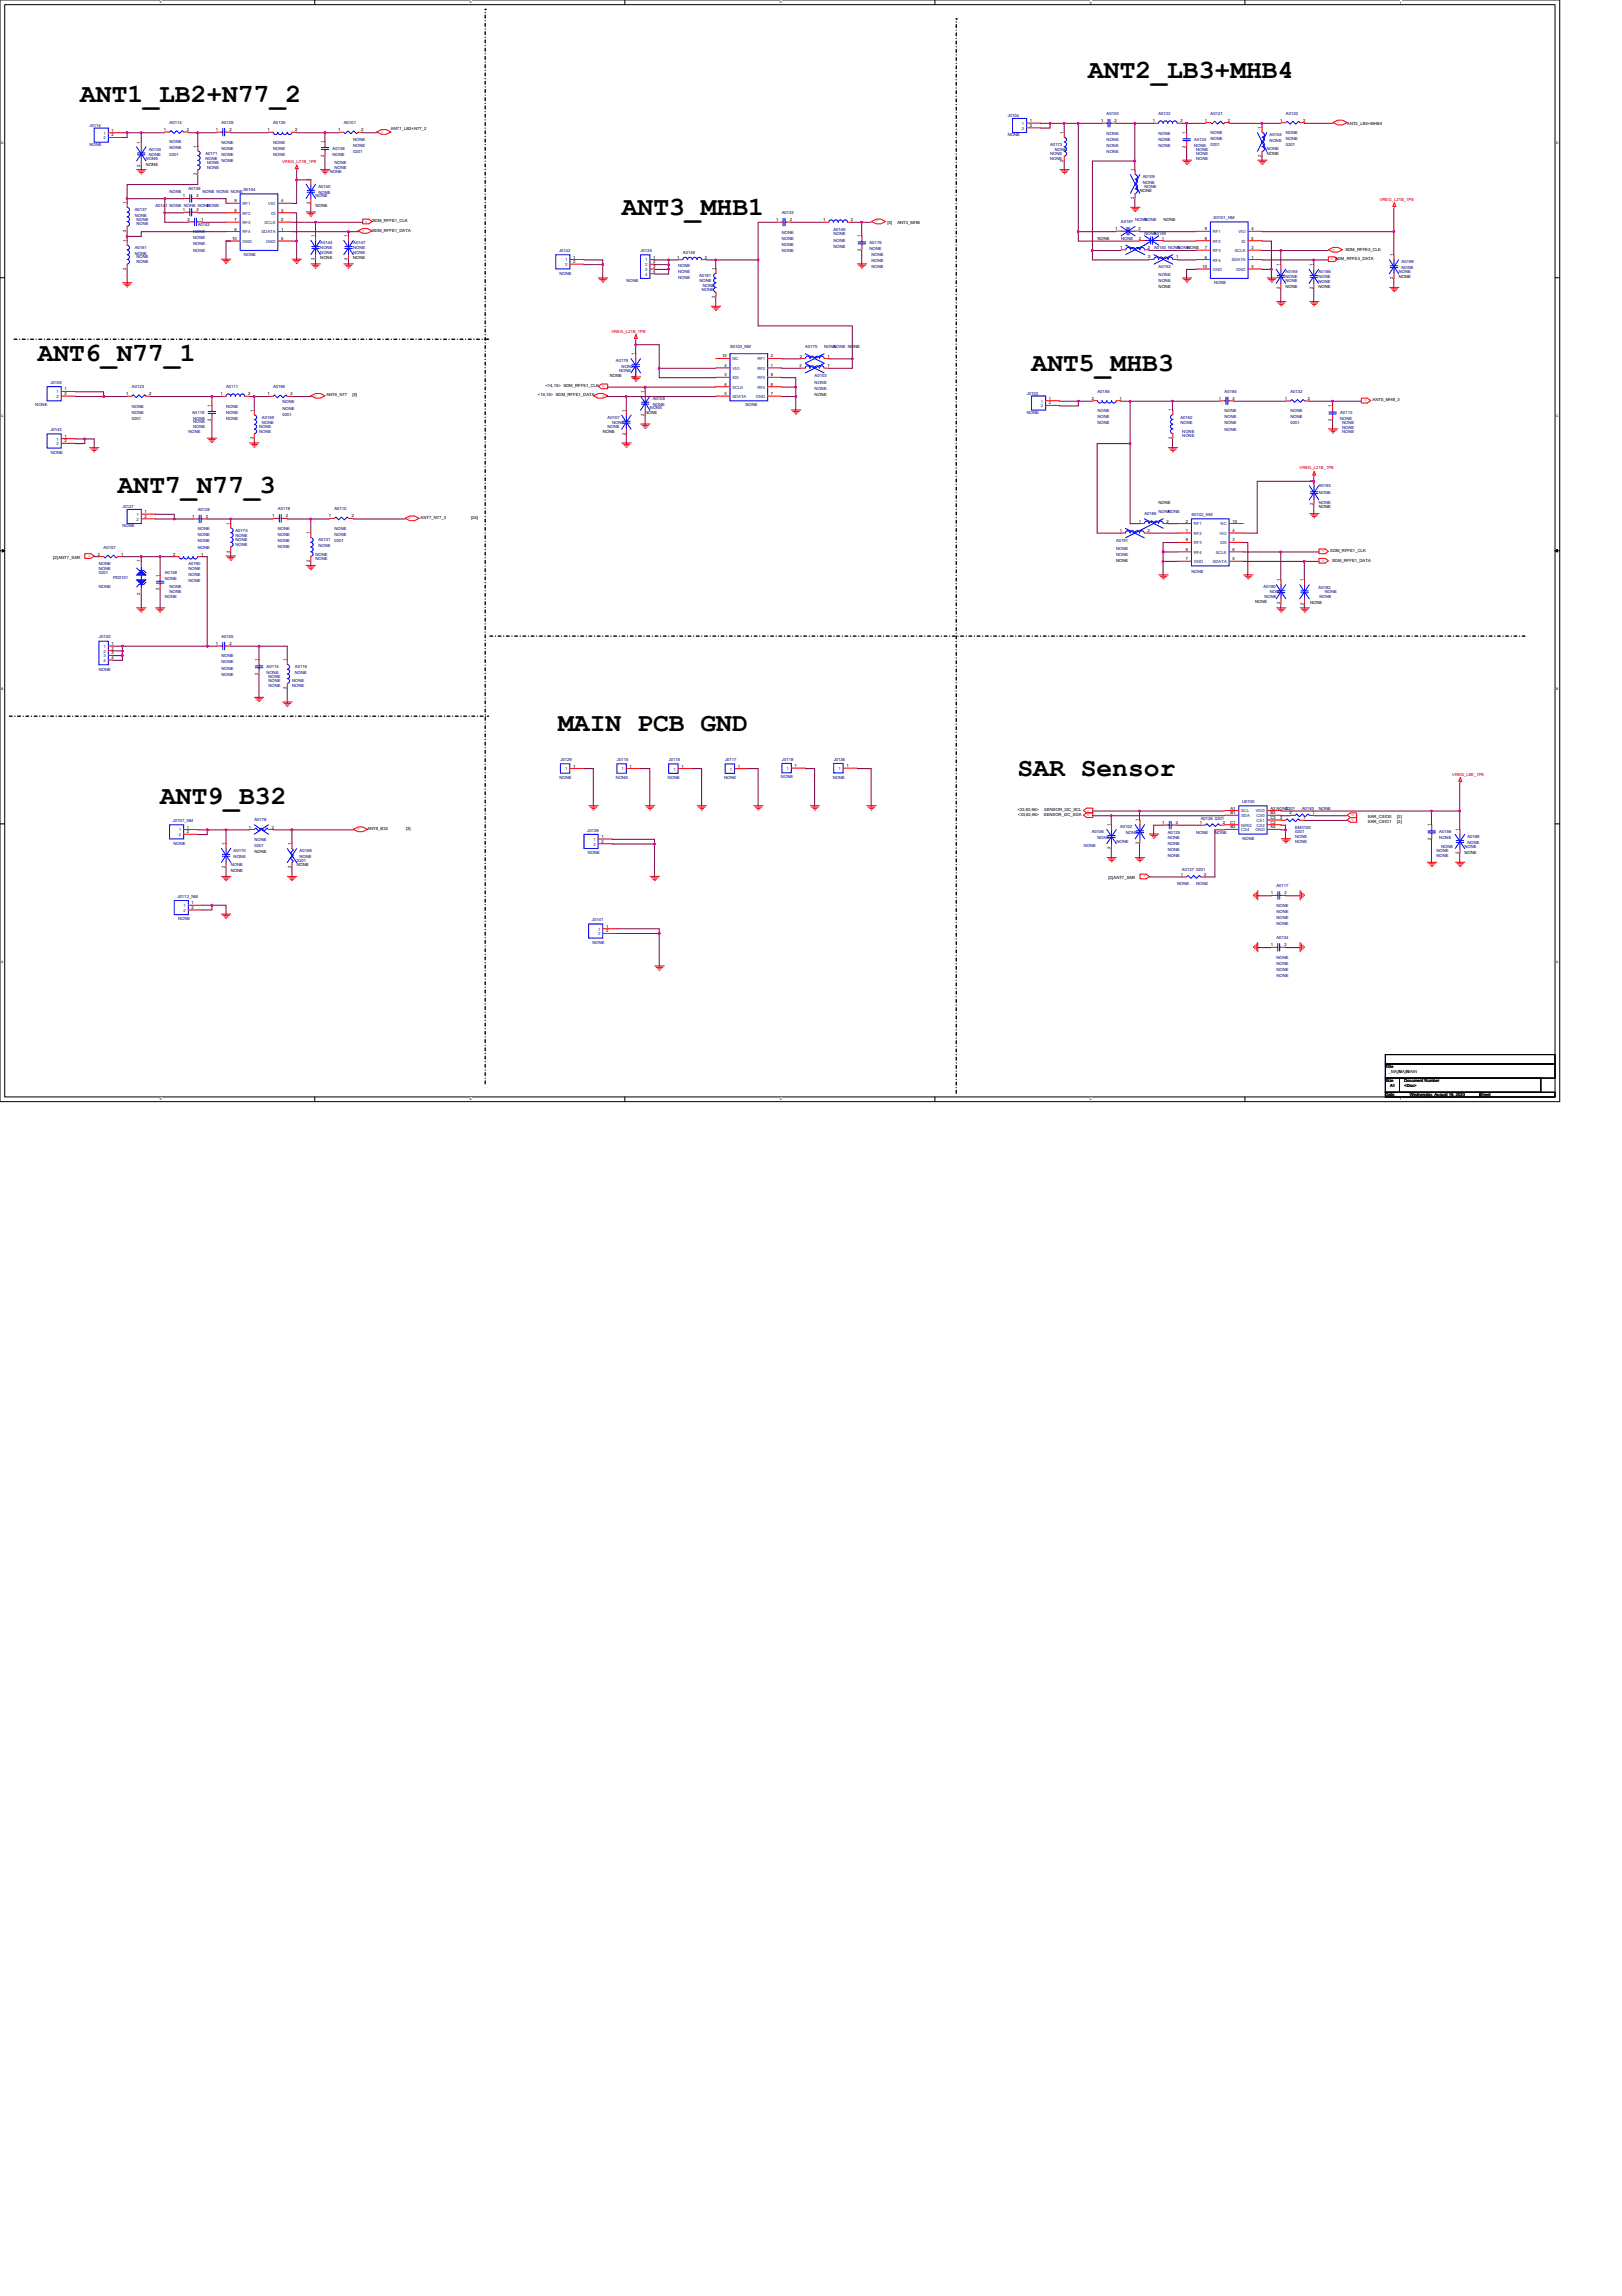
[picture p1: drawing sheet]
<svg xmlns="http://www.w3.org/2000/svg" width="210mm" height="297mm" viewBox="0 0 210 297" stroke-linecap="round" stroke-linejoin="round" font-family="sans-serif">
<defs><g id="words">
<g font-size="3.4">
<text x="140.8" y="10.2">ANT2_LB3+MHB4</text>
<text x="10.4" y="13.2">ANT1_LB2+N77_2</text>
<text x="80.5" y="27.8">ANT3_MHB1</text>
<text x="4.9" y="46.7">ANT6_N77_1</text>
<text x="133.5" y="47.9">ANT5_MHB3</text>
<text x="15.2" y="63.8">ANT7_N77_3</text>
<text x="72.2" y="94.6">MAIN PCB GND</text>
<text x="131.7" y="100.4">SAR Sensor</text>
<text x="20.7" y="104">ANT9_B32</text>
</g>
<g font-size=".5" fill="#000080">
<text x="11.6" y="16.4">J0114</text>
<text x="21.9" y="16.1">A0114</text>
<text x="28.6" y="16.1">A0129</text>
<text x="35.4" y="16.1">A0135</text>
<text x="44.5" y="16.1">A0101</text>
<text x="130.4" y="15.2">J0104</text>
<text x="130.4" y="17.6">NONE</text>
<text x="143.2" y="14.9">A0153</text>
<text x="143.2" y="17.4">NONE</text>
<text x="149.9" y="14.9">A0122</text>
<text x="149.9" y="17.4">NONE</text>
<text x="156.7" y="14.8">A0121</text>
<text x="156.7" y="17.3">NONE</text>
<text x="164.3" y="17.6">A0154</text>
<text x="166.4" y="14.8">A0120</text>
<text x="166.4" y="17.3">NONE</text>
<text x="11.6" y="18.9">NONE</text>
<text x="18.9" y="20.7">NONE</text>
<text x="19.3" y="19.5">A0100</text>
<text x="19.3" y="20.2">NONE</text>
<text x="21.9" y="18.6">NONE</text>
<text x="21.9" y="19.3">NONE</text>
<text x="21.9" y="20.1">0201</text>
<text x="26.6" y="20">A0171</text>
<text x="26.6" y="20.7">NONE</text>
<text x="26.8" y="21.2">NONE</text>
<text x="26.8" y="21.8">NONE</text>
<text x="28.6" y="18.6">NONE</text>
<text x="28.6" y="19.4">NONE</text>
<text x="28.6" y="20.1">NONE</text>
<text x="28.6" y="20.9">NONE</text>
<text x="35.4" y="18.6">NONE</text>
<text x="35.4" y="19.4">NONE</text>
<text x="35.4" y="20.2">NONE</text>
<text x="42.7" y="22.4">NONE</text>
<text x="43" y="19.4">A0138</text>
<text x="43" y="20.1">NONE</text>
<text x="43.3" y="21.2">NONE</text>
<text x="43.3" y="21.8">NONE</text>
<text x="45.7" y="18.2">NONE</text>
<text x="45.7" y="19">NONE</text>
<text x="45.7" y="19.8">0201</text>
<text x="135.9" y="18.9">A0173</text>
<text x="135.9" y="20.1">NONE</text>
<text x="135.9" y="20.7">NONE</text>
<text x="136.5" y="19.5">NONE</text>
<text x="143.2" y="18.2">NONE</text>
<text x="143.2" y="19">NONE</text>
<text x="143.2" y="19.8">NONE</text>
<text x="147.9" y="23.1">A0109</text>
<text x="147.9" y="23.8">NONE</text>
<text x="149.9" y="18.2">NONE</text>
<text x="149.9" y="19">NONE</text>
<text x="154.5" y="18.3">A0124</text>
<text x="154.5" y="19">NONE</text>
<text x="154.8" y="19.5">NONE</text>
<text x="154.8" y="20.1">NONE</text>
<text x="154.8" y="20.7">NONE</text>
<text x="156.7" y="18.1">NONE</text>
<text x="156.7" y="18.9">0201</text>
<text x="163.9" y="19.5">NONE</text>
<text x="164.3" y="18.4">NONE</text>
<text x="166.4" y="18.1">NONE</text>
<text x="166.4" y="18.9">0201</text>
<text x="17.4" y="27.3">A0137</text>
<text x="17.4" y="28.1">NONE</text>
<text x="17.7" y="28.6">NONE</text>
<text x="17.7" y="29.2">NONE</text>
<text x="20.1" y="26.7">A0141 NONE NONE NONE</text>
<text x="21.9" y="24.9">NONE</text>
<text x="24.4" y="24.6">A0139</text>
<text x="25.6" y="29.2">A0142</text>
<text x="26.2" y="24.9">NONE NONE NONE</text>
<text x="26.8" y="26.7">NONE</text>
<text x="31.5" y="24.7">S0104</text>
<text x="40.8" y="25.5">NONE</text>
<text x="41.2" y="24.3">A0140</text>
<text x="41.2" y="25.1">NONE</text>
<text x="101.2" y="27.7">A0133</text>
<text x="107.9" y="29.8">A0149</text>
<text x="145.1" y="28.9">A0187</text>
<text x="146.9" y="28.6">NONE</text>
<text x="148.1" y="28.6">NONE</text>
<text x="148.1" y="24.3">NONE</text>
<text x="157.1" y="28.3">S0101_NM</text>
<text x="17.4" y="32.2">A0161</text>
<text x="17.4" y="33">NONE</text>
<text x="17.7" y="33.4">NONE</text>
<text x="17.7" y="34.1">NONE</text>
<text x="25" y="30.2">NONE</text>
<text x="25" y="31">NONE</text>
<text x="25" y="31.8">NONE</text>
<text x="25" y="32.5">NONE</text>
<text x="31.6" y="33.1">NONE</text>
<text x="41.5" y="31.6">A0144</text>
<text x="41.5" y="32.2">NONE</text>
<text x="41.5" y="32.8">NONE</text>
<text x="45.7" y="31.6">A0147</text>
<text x="45.7" y="32.2">NONE</text>
<text x="45.7" y="32.8">NONE</text>
<text x="72.3" y="32.6">J0142</text>
<text x="72.4" y="35.5">NONE</text>
<text x="82.9" y="32.5">J0135</text>
<text x="87.8" y="34.5">NONE</text>
<text x="87.8" y="35.3">NONE</text>
<text x="88.4" y="32.9">A0148</text>
<text x="90.5" y="35.9">A0181</text>
<text x="101.2" y="30.2">NONE</text>
<text x="101.2" y="31">NONE</text>
<text x="101.2" y="31.8">NONE</text>
<text x="101.2" y="32.6">NONE</text>
<text x="107.9" y="30.5">NONE</text>
<text x="107.9" y="31.3">NONE</text>
<text x="107.9" y="32">NONE</text>
<text x="112.5" y="31.6">A0176</text>
<text x="112.5" y="32.3">NONE</text>
<text x="112.8" y="33.1">NONE</text>
<text x="112.8" y="33.9">NONE</text>
<text x="112.8" y="34.7">NONE</text>
<text x="145.1" y="31">NONE</text>
<text x="148.1" y="30.4">NONE</text>
<text x="149.3" y="30.4">A0189</text>
<text x="149.3" y="32.2">A0150 NONE</text>
<text x="149.9" y="34.7">A0152</text>
<text x="149.9" y="35.7">NONE</text>
<text x="152.4" y="32.2">NONE</text>
<text x="166.4" y="35.3">A0165</text>
<text x="166.4" y="35.9">NONE</text>
<text x="170.6" y="35.3">A0166</text>
<text x="170.6" y="35.9">NONE</text>
<text x="181" y="35.3">NONE</text>
<text x="181.4" y="34.1">A0199</text>
<text x="181.4" y="34.8">NONE</text>
<text x="81.1" y="36.5">NONE</text>
<text x="87.8" y="36.1">NONE</text>
<text x="90.5" y="36.5">NONE</text>
<text x="90.8" y="37.7">NONE</text>
<text x="90.9" y="37.1">NONE</text>
<text x="149.9" y="36.5">NONE</text>
<text x="157.1" y="36.8">NONE</text>
<text x="166.4" y="36.5">NONE</text>
<text x="170.6" y="36.5">NONE</text>
<text x="79.7" y="46.9">A0179</text>
<text x="80.4" y="47.6">NONE</text>
<text x="94.5" y="45">S0103_NM</text>
<text x="104.2" y="45">A0175</text>
<text x="106.7" y="45">NONE</text>
<text x="107.9" y="45">NONE NONE</text>
<text x="4.6" y="52.6">NONE</text>
<text x="6.5" y="49.7">J0105</text>
<text x="17.1" y="50.2">A0123</text>
<text x="17.1" y="52.7">NONE</text>
<text x="17.1" y="53.5">NONE</text>
<text x="24.9" y="53.6">A0119</text>
<text x="29.3" y="50.2">A0111</text>
<text x="29.3" y="52.7">NONE</text>
<text x="29.3" y="53.5">NONE</text>
<text x="35.3" y="50.2">A0196</text>
<text x="36.6" y="52.2">NONE</text>
<text x="36.6" y="53">NONE</text>
<text x="36.6" y="53.8">0201</text>
<text x="80.1" y="48.1">NONE</text>
<text x="84.1" y="53">NONE</text>
<text x="84.5" y="51.7">A0108</text>
<text x="84.5" y="52.5">NONE</text>
<text x="96.5" y="52.6">NONE</text>
<text x="105.4" y="48.7">A0103</text>
<text x="105.4" y="49.7">NONE</text>
<text x="105.4" y="50.5">NONE</text>
<text x="132.9" y="51.1">J0103</text>
<text x="132.9" y="53.5">NONE</text>
<text x="142" y="50.8">A0185</text>
<text x="142" y="53.3">NONE</text>
<text x="158.5" y="50.8">A0184</text>
<text x="158.5" y="53.3">NONE</text>
<text x="167" y="50.8">A0132</text>
<text x="167" y="53.3">NONE</text>
<text x="173.4" y="53.6">A0113</text>
<text x="6.5" y="55.8">J0143</text>
<text x="6.6" y="58.7">NONE</text>
<text x="17.1" y="54.3">0201</text>
<text x="24.4" y="56">NONE</text>
<text x="25" y="54.3">NONE</text>
<text x="25" y="54.8">NONE</text>
<text x="25" y="55.4">NONE</text>
<text x="29.3" y="54.3">NONE</text>
<text x="33.5" y="55.4">NONE</text>
<text x="33.5" y="56">NONE</text>
<text x="33.9" y="54.2">A0159</text>
<text x="33.9" y="54.9">NONE</text>
<text x="78.6" y="54.2">A0107</text>
<text x="78.6" y="55.4">NONE</text>
<text x="79.2" y="54.8">NONE</text>
<text x="142" y="54.1">NONE</text>
<text x="142" y="54.9">NONE</text>
<text x="152.8" y="54.1">A0162</text>
<text x="152.8" y="54.9">NONE</text>
<text x="153" y="56">NONE</text>
<text x="153" y="56.6">NONE</text>
<text x="158.5" y="54.1">NONE</text>
<text x="158.5" y="54.9">NONE</text>
<text x="158.5" y="55.7">NONE</text>
<text x="167" y="54.1">NONE</text>
<text x="167" y="54.9">0201</text>
<text x="173.4" y="54.3">NONE</text>
<text x="173.7" y="54.8">NONE</text>
<text x="173.7" y="55.4">NONE</text>
<text x="173.7" y="56.1">NONE</text>
<text x="15.8" y="65.8">J0127</text>
<text x="170.7" y="63">A0193</text>
<text x="170.7" y="63.9">NONE</text>
<text x="170.7" y="65.1">NONE</text>
<text x="13.4" y="71">A0157</text>
<text x="15.8" y="68.2">NONE</text>
<text x="25.6" y="66.1">A0128</text>
<text x="25.6" y="68.6">NONE</text>
<text x="25.6" y="69.4">NONE</text>
<text x="25.6" y="70.2">NONE</text>
<text x="25.6" y="71">NONE</text>
<text x="30.5" y="68.8">A0174</text>
<text x="30.5" y="69.4">NONE</text>
<text x="30.5" y="70">NONE</text>
<text x="30.5" y="70.6">NONE</text>
<text x="36" y="66">A0118</text>
<text x="36" y="68.5">NONE</text>
<text x="36" y="69.3">NONE</text>
<text x="36" y="70.1">NONE</text>
<text x="36" y="70.9">NONE</text>
<text x="40.8" y="71.9">NONE</text>
<text x="41.2" y="70">A0131</text>
<text x="41.2" y="70.8">NONE</text>
<text x="43.3" y="66">A0110</text>
<text x="43.3" y="68.5">NONE</text>
<text x="43.3" y="69.3">NONE</text>
<text x="43.3" y="70.1">0201</text>
<text x="144.4" y="70.1">A0191</text>
<text x="144.4" y="71.1">NONE</text>
<text x="144.4" y="71.9">NONE</text>
<text x="148.1" y="66.7">A0186</text>
<text x="149.9" y="66.4">NONE</text>
<text x="151.1" y="66.4">NONE</text>
<text x="154.2" y="66.7">S0102_NM</text>
<text x="12.8" y="73.1">NONE</text>
<text x="12.8" y="73.7">NONE</text>
<text x="12.8" y="74.3">0201</text>
<text x="12.8" y="76.1">NONE</text>
<text x="14.6" y="74.9">PD0101</text>
<text x="21.3" y="74.3">A0158</text>
<text x="21.3" y="75">NONE</text>
<text x="21.3" y="77.3">NONE</text>
<text x="21.9" y="76.1">NONE</text>
<text x="21.9" y="76.7">NONE</text>
<text x="24.4" y="73.1">A0190</text>
<text x="24.4" y="73.7">NONE</text>
<text x="24.4" y="74.5">NONE</text>
<text x="24.4" y="75.3">NONE</text>
<text x="40.8" y="72.5">NONE</text>
<text x="154.2" y="74.1">NONE</text>
<text x="163.5" y="76.1">A0180</text>
<text x="163.6" y="77.3">NONE</text>
<text x="164.3" y="76.7">NONE</text>
<text x="170.6" y="76.1">A0182</text>
<text x="170.8" y="77.4">NONE</text>
<text x="171.4" y="76.7">NONE</text>
<text x="12.8" y="82.5">J0120</text>
<text x="28.6" y="82.5">A0105</text>
<text x="12.8" y="86.9">NONE</text>
<text x="28.6" y="85">NONE</text>
<text x="28.6" y="85.8">NONE</text>
<text x="28.6" y="86.6">NONE</text>
<text x="28.6" y="87.4">NONE</text>
<text x="34.5" y="86.5">A0115</text>
<text x="34.5" y="87.2">NONE</text>
<text x="34.7" y="87.7">NONE</text>
<text x="34.7" y="88.3">NONE</text>
<text x="34.7" y="88.9">NONE</text>
<text x="37.8" y="88.3">NONE</text>
<text x="37.8" y="88.9">NONE</text>
<text x="38.2" y="86.5">A0116</text>
<text x="38.2" y="87.2">NONE</text>
<text x="72.4" y="100.8">NONE</text>
<text x="72.5" y="98.5">J0129</text>
<text x="79.7" y="100.8">NONE</text>
<text x="79.8" y="98.5">J0115</text>
<text x="86.4" y="100.8">NONE</text>
<text x="86.5" y="98.5">J0116</text>
<text x="93.7" y="100.8">NONE</text>
<text x="93.8" y="98.5">J0117</text>
<text x="101.1" y="100.7">NONE</text>
<text x="101.2" y="98.4">J0118</text>
<text x="107.8" y="100.7">NONE</text>
<text x="107.9" y="98.4">J0136</text>
<text x="22.4" y="106.3">J0107_NM</text>
<text x="32.9" y="106.3">A0178</text>
<text x="76" y="107.6">J0139</text>
<text x="141.3" y="107.8">A0106</text>
<text x="145" y="107.2">A0102</text>
<text x="145.7" y="107.9">NONE</text>
<text x="151.1" y="107.8">A0125</text>
<text x="154.8" y="107.9">NONE</text>
<text x="155.4" y="106">A0126</text>
<text x="157.2" y="107.9">NONE</text>
<text x="157.2" y="106">0201</text>
<text x="160.7" y="103.9">U0100</text>
<text x="166.4" y="104.8">0201</text>
<text x="167.6" y="107.2">EM0100</text>
<text x="167.6" y="107.8">0201</text>
<text x="168.5" y="104.8">A0183</text>
<text x="170.7" y="104.8">NONE</text>
<text x="186.3" y="107.8">A0156</text>
<text x="22.4" y="109.3">NONE</text>
<text x="29.9" y="112.1">NONE</text>
<text x="30.2" y="110.2">A0170</text>
<text x="30.2" y="111">NONE</text>
<text x="32.9" y="108.8">NONE</text>
<text x="32.9" y="109.6">0201</text>
<text x="38.4" y="111.5">0201</text>
<text x="38.8" y="110.3">A0168</text>
<text x="38.8" y="111">NONE</text>
<text x="76.1" y="110.5">NONE</text>
<text x="140.3" y="109.6">NONE</text>
<text x="142" y="108.5">NONE</text>
<text x="144.5" y="109">NONE</text>
<text x="151.1" y="108.5">NONE</text>
<text x="151.1" y="109.3">NONE</text>
<text x="151.1" y="110.1">NONE</text>
<text x="151.1" y="110.9">NONE</text>
<text x="153" y="112.7">A0127</text>
<text x="154.8" y="112.7">0201</text>
<text x="160.8" y="108.6">NONE</text>
<text x="167.6" y="109">NONE</text>
<text x="167.6" y="108.4">NONE</text>
<text x="185.9" y="110.3">NONE</text>
<text x="185.9" y="110.9">NONE</text>
<text x="186.3" y="108.5">NONE</text>
<text x="186.5" y="109.6">NONE</text>
<text x="189.5" y="109.7">NONE</text>
<text x="189.9" y="108.4">A0188</text>
<text x="189.9" y="109.2">NONE</text>
<text x="23" y="116.1">J0112_NM</text>
<text x="23" y="119.1">NONE</text>
<text x="76.6" y="119.2">J0141</text>
<text x="152.3" y="114.6">NONE</text>
<text x="154.8" y="114.6">NONE</text>
<text x="165.2" y="114.8">A0117</text>
<text x="165.2" y="117.3">NONE</text>
<text x="165.2" y="118.1">NONE</text>
<text x="165.2" y="118.9">NONE</text>
<text x="165.2" y="119.7">NONE</text>
<text x="76.7" y="122.1">NONE</text>
<text x="165.2" y="121.5">A0134</text>
<text x="165.2" y="124">NONE</text>
<text x="165.2" y="124.8">NONE</text>
<text x="165.2" y="125.6">NONE</text>
<text x="165.2" y="126.4">NONE</text>
</g>
<g font-size=".5" fill="#004080">
<text x="13.4" y="17.4">1</text>
<text x="132.2" y="16.8">2</text>
<text x="132.2" y="16.2">1</text>
<text x="13.4" y="18">2</text>
<text x="31.4" y="26.5">RF1</text>
<text x="31.4" y="27.8">RF2</text>
<text x="31.4" y="29">RF3</text>
<text x="34.2" y="29">SCLK</text>
<text x="34.7" y="26.5">VIO</text>
<text x="35.1" y="27.8">ID</text>
<text x="31.4" y="31.4">GND</text>
<text x="31.4" y="30.2">RF4</text>
<text x="33.8" y="30.2">SDATA</text>
<text x="34.4" y="31.4">GND</text>
<text x="73.1" y="34.4">2</text>
<text x="73.1" y="33.8">1</text>
<text x="83.5" y="33.8">1</text>
<text x="83.5" y="35.7">4</text>
<text x="83.5" y="35">3</text>
<text x="83.5" y="34.4">2</text>
<text x="156.9" y="35.1">GND</text>
<text x="156.9" y="30.2">RF1</text>
<text x="156.9" y="31.4">RF2</text>
<text x="156.9" y="32.6">RF3</text>
<text x="156.9" y="33.8">RF4</text>
<text x="159.4" y="33.8">SDATA</text>
<text x="159.8" y="32.6">SCLK</text>
<text x="160" y="35.1">GND</text>
<text x="160.3" y="30.2">VIO</text>
<text x="160.7" y="31.4">ID</text>
<text x="94.8" y="47.8">VIO</text>
<text x="94.8" y="46.6">NC</text>
<text x="98" y="46.6">RF1</text>
<text x="98" y="47.8">RF2</text>
<text x="7.3" y="51.5">2</text>
<text x="7.3" y="50.9">1</text>
<text x="94.8" y="49.1">ID0</text>
<text x="94.8" y="50.3">SCLK</text>
<text x="94.8" y="51.5">SDATA</text>
<text x="97.8" y="51.5">GND</text>
<text x="98" y="49.1">RF3</text>
<text x="98" y="50.3">RF4</text>
<text x="134.7" y="52.7">2</text>
<text x="134.7" y="52.1">1</text>
<text x="7.3" y="57.6">2</text>
<text x="7.3" y="57">1</text>
<text x="17.7" y="67.4">2</text>
<text x="17.7" y="66.8">1</text>
<text x="154.5" y="68">RF1</text>
<text x="154.5" y="69.2">RF2</text>
<text x="154.5" y="70.4">RF3</text>
<text x="154.5" y="71.6">RF4</text>
<text x="157.3" y="71.6">SCLK</text>
<text x="157.8" y="69.2">VIO</text>
<text x="157.9" y="70.4">ID0</text>
<text x="158" y="68">NC</text>
<text x="154.5" y="72.9">GND</text>
<text x="156.9" y="72.9">SDATA</text>
<text x="13.4" y="83.8">1</text>
<text x="13.4" y="85.6">4</text>
<text x="13.4" y="85">3</text>
<text x="13.4" y="84.4">2</text>
<text x="73.1" y="99.7">1</text>
<text x="80.4" y="99.7">1</text>
<text x="87.1" y="99.7">1</text>
<text x="94.5" y="99.7">1</text>
<text x="101.8" y="99.6">1</text>
<text x="108.5" y="99.6">1</text>
<text x="23.2" y="107.6">1</text>
<text x="160.6" y="106.9">NIRQ</text>
<text x="160.6" y="107.6">CS4</text>
<text x="160.6" y="105.7">SDA</text>
<text x="160.6" y="105.1">SCL</text>
<text x="162.5" y="107.6">GND</text>
<text x="162.5" y="105.1">VDD</text>
<text x="162.6" y="106.3">CS1</text>
<text x="162.6" y="106.9">CS2</text>
<text x="162.6" y="105.7">CS0</text>
<text x="23.2" y="108.2">2</text>
<text x="76.8" y="109.4">2</text>
<text x="76.8" y="108.8">1</text>
<text x="23.8" y="118">2</text>
<text x="23.8" y="117.4">1</text>
<text x="77.4" y="121">2</text>
<text x="77.4" y="120.4">1</text>
</g>
<g font-size=".5">
<text x="14.4" y="17.7">2</text>
<text x="14.4" y="17">1</text>
<text x="21.2" y="17">1</text>
<text x="24.2" y="17">2</text>
<text x="27.9" y="17">1</text>
<text x="29.7" y="17">2</text>
<text x="34.6" y="17">1</text>
<text x="38.2" y="17">2</text>
<text x="43.8" y="17">1</text>
<text x="46.7" y="17">2</text>
<text x="50.6" y="16.8">ANT1_LB2+N77_2</text>
<text x="133.3" y="16.4">2</text>
<text x="133.3" y="15.8">1</text>
<text x="137.6" y="17.3" transform="rotate(-90 137.6 17.3)">1</text>
<text x="142.5" y="15.8">1</text>
<text x="144.2" y="15.8">2</text>
<text x="149.2" y="15.8">1</text>
<text x="152.8" y="15.8">2</text>
<text x="153.4" y="17.4" transform="rotate(-90 153.4 17.4)">1</text>
<text x="155.9" y="15.7">1</text>
<text x="158.9" y="15.7">2</text>
<text x="163.2" y="16.7" transform="rotate(-90 163.2 16.7)">1</text>
<text x="165.7" y="15.8">1</text>
<text x="168.7" y="15.8">2</text>
<text x="174.3" y="16.2">ANT2_LB3+MHB4</text>
<text x="18.2" y="21.6" transform="rotate(-90 18.2 21.6)">2</text>
<text x="18.2" y="18.6" transform="rotate(-90 18.2 18.6)">1</text>
<text x="18.9" y="21.5">NONE</text>
<text x="25.5" y="22.7" transform="rotate(-90 25.5 22.7)">2</text>
<text x="25.5" y="19.1" transform="rotate(-90 25.5 19.1)">1</text>
<text x="40.1" y="23.4" transform="rotate(-90 40.1 23.4)">1</text>
<text x="41.9" y="20.2" transform="rotate(-90 41.9 20.2)">2</text>
<text x="41.9" y="18.5" transform="rotate(-90 41.9 18.5)">1</text>
<text x="137.6" y="20.9" transform="rotate(-90 137.6 20.9)">2</text>
<text x="146.8" y="22.2" transform="rotate(-90 146.8 22.2)">1</text>
<text x="153.4" y="19.1" transform="rotate(-90 153.4 19.1)">2</text>
<text x="163.2" y="20.3" transform="rotate(-90 163.2 20.3)">2</text>
<text x="163.9" y="20.1">NONE</text>
<text x="16.3" y="26.4" transform="rotate(-90 16.3 26.4)">1</text>
<text x="23.6" y="25.5">1</text>
<text x="23.7" y="27.3">1</text>
<text x="24.3" y="28.6">2</text>
<text x="25.4" y="25.6">2</text>
<text x="25.4" y="27.3">2</text>
<text x="26" y="28.6">1</text>
<text x="30.3" y="26.2">9</text>
<text x="30.3" y="27.4">8</text>
<text x="30.3" y="28.6">7</text>
<text x="30.3" y="29.8">6</text>
<text x="36.4" y="27.4">3</text>
<text x="36.4" y="26.2">4</text>
<text x="36.4" y="28.6">2</text>
<text x="36.4" y="29.8">1</text>
<text x="40.1" y="26.4" transform="rotate(-90 40.1 26.4)">2</text>
<text x="40.8" y="26.8">NONE</text>
<text x="48.2" y="30">SDM_RFFE1_DATA</text>
<text x="48.2" y="28.8">SDM_RFFE1_CLK</text>
<text x="100.4" y="28.6">1</text>
<text x="102.2" y="28.6">2</text>
<text x="106.5" y="28.6">1</text>
<text x="110.1" y="28.6">2</text>
<text x="114.8" y="29">[3]</text>
<text x="116.1" y="29">ANT3_MHB</text>
<text x="144.3" y="29.8">1</text>
<text x="146.8" y="25.8" transform="rotate(-90 146.8 25.8)">2</text>
<text x="147.3" y="29.8">2</text>
<text x="147.5" y="24.9">NONE</text>
<text x="150.6" y="28.6">NONE</text>
<text x="155.9" y="29.8">9</text>
<text x="161.9" y="29.8">4</text>
<text x="16.3" y="34.9" transform="rotate(-90 16.3 34.9)">2</text>
<text x="16.3" y="31.3" transform="rotate(-90 16.3 31.3)">1</text>
<text x="16.3" y="30" transform="rotate(-90 16.3 30)">2</text>
<text x="30" y="31.1">10</text>
<text x="36.4" y="31">5</text>
<text x="40.7" y="33.7" transform="rotate(-90 40.7 33.7)">2</text>
<text x="40.7" y="30.7" transform="rotate(-90 40.7 30.7)">1</text>
<text x="41.5" y="33.5">NONE</text>
<text x="45" y="33.7" transform="rotate(-90 45 33.7)">2</text>
<text x="45" y="30.7" transform="rotate(-90 45 30.7)">1</text>
<text x="45.7" y="33.6">NONE</text>
<text x="74.2" y="34.1">2</text>
<text x="74.2" y="33.4">1</text>
<text x="84.5" y="33.5">1</text>
<text x="84.5" y="35.3">4</text>
<text x="84.5" y="34.7">3</text>
<text x="84.5" y="34.1">2</text>
<text x="87.6" y="33.5">1</text>
<text x="91.2" y="33.5">2</text>
<text x="92.5" y="34.9" transform="rotate(-90 92.5 34.9)">1</text>
<text x="111.4" y="32.5" transform="rotate(-90 111.4 32.5)">2</text>
<text x="111.4" y="30.7" transform="rotate(-90 111.4 30.7)">1</text>
<text x="142" y="31">NONE</text>
<text x="145" y="32.2">1</text>
<text x="147.4" y="31">2</text>
<text x="148.6" y="32.2">2</text>
<text x="148.6" y="33.4">2</text>
<text x="150.4" y="31">1</text>
<text x="152.2" y="33.4">1</text>
<text x="153.6" y="32.2">NONE</text>
<text x="155.6" y="34.7">10</text>
<text x="155.9" y="31">8</text>
<text x="155.9" y="32.2">7</text>
<text x="155.9" y="33.5">6</text>
<text x="161.9" y="31">3</text>
<text x="161.9" y="34.7">5</text>
<text x="161.9" y="32.2">2</text>
<text x="161.9" y="33.5">1</text>
<text x="165.6" y="34.4" transform="rotate(-90 165.6 34.4)">1</text>
<text x="169.9" y="34.4" transform="rotate(-90 169.9 34.4)">1</text>
<text x="174.1" y="32.4">SDM_RFFE3_CLK</text>
<text x="180.3" y="33.2" transform="rotate(-90 180.3 33.2)">1</text>
<text x="181" y="35.9">NONE</text>
<text x="92.5" y="38.5" transform="rotate(-90 92.5 38.5)">2</text>
<text x="149.9" y="37.3">NONE</text>
<text x="165.6" y="37.4" transform="rotate(-90 165.6 37.4)">2</text>
<text x="166.4" y="37.3">NONE</text>
<text x="169.9" y="37.4" transform="rotate(-90 169.9 37.4)">2</text>
<text x="170.6" y="37.3">NONE</text>
<text x="180.3" y="36.2" transform="rotate(-90 180.3 36.2)">2</text>
<text x="82.1" y="46" transform="rotate(-90 82.1 46)">1</text>
<text x="93.4" y="46.2">10</text>
<text x="93.7" y="47.5">4</text>
<text x="99.8" y="46.2">2</text>
<text x="99.8" y="47.5">1</text>
<text x="103.5" y="47.5">2</text>
<text x="103.5" y="46.3">2</text>
<text x="107.1" y="47.5">1</text>
<text x="107.1" y="46.3">1</text>
<text x="8.3" y="51.1">2</text>
<text x="8.3" y="50.5">1</text>
<text x="16.3" y="51.1">1</text>
<text x="19.3" y="51.1">2</text>
<text x="27.3" y="52.6" transform="rotate(-90 27.3 52.6)">1</text>
<text x="28.5" y="51.1">1</text>
<text x="32.1" y="51.1">2</text>
<text x="32.8" y="53.3" transform="rotate(-90 32.8 53.3)">1</text>
<text x="34.6" y="51.2">1</text>
<text x="37.6" y="51.2">2</text>
<text x="42.2" y="51.3">ANT6_N77</text>
<text x="45.6" y="51.3">[3]</text>
<text x="69.6" y="51.3">&lt;14,15&gt; SDM_RFFE1_DATA</text>
<text x="70.6" y="50.1">&lt;14,15&gt; SDM_RFFE1_CLK o</text>
<text x="78.9" y="48.7">NONE</text>
<text x="80.9" y="53.3" transform="rotate(-90 80.9 53.3)">1</text>
<text x="82.1" y="49" transform="rotate(-90 82.1 49)">2</text>
<text x="83.4" y="53.8" transform="rotate(-90 83.4 53.8)">2</text>
<text x="83.4" y="50.8" transform="rotate(-90 83.4 50.8)">1</text>
<text x="83.5" y="53.6">NONE</text>
<text x="93.7" y="48.7">3</text>
<text x="93.7" y="49.9">6</text>
<text x="93.7" y="51.1">5</text>
<text x="99.8" y="48.7">9</text>
<text x="99.8" y="51.1">7</text>
<text x="99.8" y="49.9">8</text>
<text x="105.4" y="51.3">NONE</text>
<text x="135.7" y="52.3">2</text>
<text x="135.7" y="51.7">1</text>
<text x="141.3" y="51.7">2</text>
<text x="144.9" y="51.7">1</text>
<text x="151.7" y="53.2" transform="rotate(-90 151.7 53.2)">1</text>
<text x="157.7" y="51.7">1</text>
<text x="159.5" y="51.7">2</text>
<text x="166.3" y="51.7">1</text>
<text x="169.2" y="51.7">2</text>
<text x="172.3" y="52.7" transform="rotate(-90 172.3 52.7)">1</text>
<text x="177.6" y="51.9">ANT5_MHB_3</text>
<text x="8.3" y="57.2">2</text>
<text x="8.3" y="56.6">1</text>
<text x="27.3" y="54.4" transform="rotate(-90 27.3 54.4)">2</text>
<text x="32.8" y="56.9" transform="rotate(-90 32.8 56.9)">2</text>
<text x="78" y="56">NONE</text>
<text x="80.9" y="56.3" transform="rotate(-90 80.9 56.3)">2</text>
<text x="151.7" y="56.8" transform="rotate(-90 151.7 56.8)">2</text>
<text x="172.3" y="54.5" transform="rotate(-90 172.3 54.5)">2</text>
<text x="149.9" y="65.2">NONE</text>
<text x="169.9" y="65.4" transform="rotate(-90 169.9 65.4)">2</text>
<text x="169.9" y="62.4" transform="rotate(-90 169.9 62.4)">1</text>
<text x="170.7" y="65.8">NONE</text>
<text x="12.7" y="71.9">2</text>
<text x="15.7" y="71.9">1</text>
<text x="18.7" y="67">2</text>
<text x="18.7" y="66.4">1</text>
<text x="22.4" y="71.9">2</text>
<text x="24.9" y="67">1</text>
<text x="26" y="71.9">1</text>
<text x="26.6" y="67">2</text>
<text x="29.7" y="71.5" transform="rotate(-90 29.7 71.5)">2</text>
<text x="29.7" y="67.9" transform="rotate(-90 29.7 67.9)">1</text>
<text x="35.2" y="66.9">1</text>
<text x="37" y="66.9">2</text>
<text x="40.1" y="69.1" transform="rotate(-90 40.1 69.1)">1</text>
<text x="42.5" y="66.9">1</text>
<text x="45.5" y="66.9">2</text>
<text x="54.4" y="67.1">ANT7_N77_3</text>
<text x="61" y="67.1">[24]</text>
<text x="144.9" y="68.8">1</text>
<text x="147.4" y="67.6">1</text>
<text x="148.5" y="68.8">2</text>
<text x="151" y="67.6">2</text>
<text x="153.5" y="67.6">2</text>
<text x="153.5" y="68.8">1</text>
<text x="153.5" y="70">9</text>
<text x="153.5" y="71.3">8</text>
<text x="159.5" y="68.8">4</text>
<text x="159.5" y="70">3</text>
<text x="159.5" y="67.6">10</text>
<text x="159.5" y="71.3">6</text>
<text x="172.1" y="71.4">SDM_RFFE1_CLK</text>
<text x="6.9" y="72.3">[2]ANT7_SAR</text>
<text x="18.2" y="77" transform="rotate(-90 18.2 77)">2</text>
<text x="18.2" y="72.8" transform="rotate(-90 18.2 72.8)">1</text>
<text x="20.6" y="76.4" transform="rotate(-90 20.6 76.4)">2</text>
<text x="20.6" y="74.6" transform="rotate(-90 20.6 74.6)">1</text>
<text x="40.1" y="72.7" transform="rotate(-90 40.1 72.7)">2</text>
<text x="144.4" y="72.7">NONE</text>
<text x="153.5" y="72.5">7</text>
<text x="159.5" y="72.5">5</text>
<text x="165.7" y="75.2" transform="rotate(-90 165.7 75.2)">1</text>
<text x="168.7" y="75.2" transform="rotate(-90 168.7 75.2)">1</text>
<text x="172.4" y="72.7">SDM_RFFE1_DATA</text>
<text x="14.4" y="83.4">1</text>
<text x="27.9" y="83.4">1</text>
<text x="29.7" y="83.4">2</text>
<text x="162.4" y="78.1">NONE</text>
<text x="165.6" y="78.2" transform="rotate(-90 165.6 78.2)">2</text>
<text x="168.7" y="78.2" transform="rotate(-90 168.7 78.2)">2</text>
<text x="169.5" y="78.1">NONE</text>
<text x="14.4" y="85.3">4</text>
<text x="14.4" y="84.7">3</text>
<text x="14.4" y="84">2</text>
<text x="33.4" y="87.3" transform="rotate(-90 33.4 87.3)">2</text>
<text x="33.4" y="85.5" transform="rotate(-90 33.4 85.5)">1</text>
<text x="37.1" y="89.1" transform="rotate(-90 37.1 89.1)">2</text>
<text x="37.1" y="85.6" transform="rotate(-90 37.1 85.6)">1</text>
<text x="74.2" y="99.3">1</text>
<text x="81.5" y="99.3">1</text>
<text x="88.2" y="99.3">1</text>
<text x="95.5" y="99.3">1</text>
<text x="102.8" y="99.2">1</text>
<text x="109.5" y="99.3">1</text>
<text x="24.2" y="107.8">2</text>
<text x="24.2" y="107.2">1</text>
<text x="32.2" y="107.2">1</text>
<text x="35.2" y="107.2">2</text>
<text x="47.5" y="107.4">ANT9_B32</text>
<text x="52.5" y="107.4">[3]</text>
<text x="131.7" y="105">&lt;33,62,66&gt;</text>
<text x="131.7" y="105.6">&lt;33,62,66&gt;</text>
<text x="135.1" y="105.6">SENSOR_I2C_SDA</text>
<text x="135.1" y="105">SENSOR_I2C_SCL</text>
<text x="143.7" y="106.9" transform="rotate(-90 143.7 106.9)">1</text>
<text x="147.4" y="106.3" transform="rotate(-90 147.4 106.3)">1</text>
<text x="150.4" y="106.6">1</text>
<text x="152.2" y="106.6">2</text>
<text x="155.3" y="106.6">1</text>
<text x="158.3" y="106.6">2</text>
<text x="159.2" y="106.6">C1</text>
<text x="159.2" y="107.2">B2</text>
<text x="159.2" y="105.3">B1</text>
<text x="159.2" y="104.7">A1</text>
<text x="164.4" y="106">C3</text>
<text x="164.4" y="106.6">C2</text>
<text x="164.4" y="105.3">B3</text>
<text x="164.4" y="107.2">A3</text>
<text x="164.4" y="104.7">A2 NONE</text>
<text x="165.6" y="106">2</text>
<text x="166.9" y="105.4">2</text>
<text x="168.6" y="106">1</text>
<text x="169.9" y="105.4">1</text>
<text x="177" y="106.4">SAR_CSIO1</text>
<text x="177" y="105.8">SAR_CSIO0</text>
<text x="180.8" y="106.4">[2]</text>
<text x="180.8" y="105.8">[2]</text>
<text x="185.2" y="106.9" transform="rotate(-90 185.2 106.9)">1</text>
<text x="188.8" y="107.5" transform="rotate(-90 188.8 107.5)">1</text>
<text x="29.1" y="112.3" transform="rotate(-90 29.1 112.3)">2</text>
<text x="29.1" y="109.3" transform="rotate(-90 29.1 109.3)">1</text>
<text x="29.9" y="112.9">NONE</text>
<text x="32.9" y="110.4">NONE</text>
<text x="37.7" y="112.3" transform="rotate(-90 37.7 112.3)">2</text>
<text x="37.7" y="109.3" transform="rotate(-90 37.7 109.3)">1</text>
<text x="38.4" y="112.1">NONE</text>
<text x="77.8" y="109">2</text>
<text x="77.8" y="108.4">1</text>
<text x="143.4" y="113.8">[2]ANT7_SAR</text>
<text x="143.7" y="109.9" transform="rotate(-90 143.7 109.9)">2</text>
<text x="147.4" y="109.3" transform="rotate(-90 147.4 109.3)">2</text>
<text x="152.8" y="113.3">1</text>
<text x="155.8" y="113.3">2</text>
<text x="185.2" y="108.7" transform="rotate(-90 185.2 108.7)">2</text>
<text x="188.8" y="110.5" transform="rotate(-90 188.8 110.5)">2</text>
<text x="189.5" y="110.5">NONE</text>
<text x="24.8" y="117.6">2</text>
<text x="24.8" y="117">1</text>
<text x="164.5" y="115.7">1</text>
<text x="166.2" y="115.7">2</text>
<text x="78.4" y="120.6">2</text>
<text x="78.4" y="120">1</text>
<text x="164.4" y="122.4">1</text>
<text x="166.2" y="122.4">2</text>
<text x="179.3" y="138.1">Title</text>
<text x="179.3" y="140">Size</text>
<text x="179.3" y="141.8">Date:</text>
<text x="179.7" y="138.8">_MAIN _MAIN</text>
<text x="179.9" y="140.6">A1</text>
<text x="180.7" y="138.8">_MAIN</text>
<text x="181.7" y="140.6">&lt;Doc&gt;</text>
<text x="181.7" y="140">Document Number</text>
<text x="182.4" y="141.8">Wednesday, August 16, 2023</text>
<text x="191.5" y="141.8">Sheet</text>
</g>
<g font-size=".5" fill="#f00">
<text x="49.6" y="16.9" transform="rotate(-180 49.6 16.9)">o</text>
<text x="173.4" y="15.7" transform="rotate(-180 173.4 15.7)">o</text>
<text x="36.5" y="21.1">VREG_L21B_1P8</text>
<text x="47.2" y="29.7" transform="rotate(-180 47.2 29.7)">o</text>
<text x="47.2" y="28.8">o</text>
<text x="113.6" y="28.5" transform="rotate(-180 113.6 28.5)">o</text>
<text x="178.5" y="26">VREG_L21B_1P8</text>
<text x="172.2" y="33.7">o SDM_RFFE3_DATA</text>
<text x="172.8" y="32.2" transform="rotate(-180 172.8 32.2)">o</text>
<text x="79.1" y="43">VREG_L21B_1P8</text>
<text x="40.7" y="51.3">o</text>
<text x="78.2" y="51.1" transform="rotate(-180 78.2 51.1)">o</text>
<text x="176.9" y="51.7" transform="rotate(-180 176.9 51.7)">o</text>
<text x="168.2" y="60.7">VREG_L21B_1P8</text>
<text x="11.8" y="71.8" transform="rotate(-180 11.8 71.8)">o</text>
<text x="52.9" y="67.2">o</text>
<text x="171.4" y="71.2" transform="rotate(-180 171.4 71.2)">o</text>
<text x="171.4" y="72.4" transform="rotate(-180 171.4 72.4)">o</text>
<text x="187.9" y="100.3">VREG_L8E_1P8</text>
<text x="46.6" y="107.1" transform="rotate(-180 46.6 107.1)">o</text>
<text x="140.7" y="105.6">o</text>
<text x="140.7" y="105">o</text>
<text x="175.2" y="105.9" transform="rotate(-180 175.2 105.9)">o</text>
<text x="175.2" y="105.3" transform="rotate(-180 175.2 105.3)">o</text>
<text x="148.3" y="113.2" transform="rotate(-180 148.3 113.2)">o</text>
</g>
<g font-size=".4">
<text x="20.7" y=".5">5</text>
<text x="60.8" y=".5">4</text>
<text x="100.9" y=".5">3</text>
<text x="141" y=".5">2</text>
<text x="181.2" y=".5">1</text>
<text x=".2" y="18.7">D</text>
<text x="201.4" y="18.7">D</text>
<text x=".2" y="54">C</text>
<text x="201.4" y="54">C</text>
<text x=".2" y="89.3">B</text>
<text x="201.4" y="89.3">B</text>
<text x=".2" y="124.6">A</text>
<text x="201.4" y="124.6">A</text>
<text x="20.7" y="142.4">5</text>
<text x="60.8" y="142.4">4</text>
<text x="100.9" y="142.4">3</text>
<text x="141" y="142.4">2</text>
<text x="181.2" y="142.4">1</text>
</g>
</g></defs>
<path d="M0 0h201.8v142.5h-201.8zM.6 .6h200.6v141.3h-200.6z" fill="none" stroke="#000" stroke-width=".13"/>
<g fill="#fff">
<path d="M20.7 .1h.2v.4h-.2z"/>
<path d="M20.7 142h.2v.5h-.2z"/>
</g>
<path d="M40.7 0v.6M40.7 141.9v.6" fill="none" stroke="#000" stroke-width=".13"/>
<g fill="#fff">
<path d="M60.8 .1h.2v.4h-.2z"/>
<path d="M60.8 142h.2v.5h-.2z"/>
</g>
<path d="M80.9 0v.6M80.9 141.9v.6" fill="none" stroke="#000" stroke-width=".13"/>
<g fill="#fff">
<path d="M100.9 .1h.3v.4h-.3z"/>
<path d="M100.9 142h.3v.5h-.3z"/>
</g>
<path d="M121 0v.6M121 141.9v.6" fill="none" stroke="#000" stroke-width=".13"/>
<g fill="#fff">
<path d="M141 .1h.3v.4h-.3z"/>
<path d="M141 142h.3v.5h-.3z"/>
</g>
<path d="M161.1 0v.6M161.1 141.9v.6" fill="none" stroke="#000" stroke-width=".13"/>
<g fill="#fff">
<path d="M181.2 .1h.2v.4h-.2z"/>
<path d="M181.2 142h.2v.5h-.2z"/>
<path d="M.2 18.3h.3v.5h-.3z"/>
<path d="M201.4 18.3h.3v.5h-.3z"/>
<path d="M.2 53.6h.3v.5h-.3z"/>
<path d="M201.4 53.6h.3v.5h-.3z"/>
</g>
<path d="M0 35.9h.6M201.2 35.9h.6" fill="none" stroke="#000" stroke-width=".13"/>
<g fill="#fff">
<path d="M.2 88.9h.2v.5h-.2z"/>
<path d="M201.4 88.9h.3v.5h-.3z"/>
</g>
<path d="M0 71.3h.6M.3 71.1l.3 .2-.3 .1zM201.2 71.3h.6M201.2 71.3l.3-.2v.3z" fill="none" stroke="#000" stroke-width=".13"/>
<path d="M.3 71.1l.3 .2-.3 .1zM201.2 71.3l.3-.2v.3z" fill="#000"/>
<g fill="#fff">
<path d="M.1 124.2h.3v.5h-.3z"/>
<path d="M201.4 124.2h.3v.5h-.3z"/>
</g>
<path d="M0 106.6h.6M201.2 106.6h.6M179.3 136.4h21.9v1.3h-21.9zM179.3 137.7h21.9v1.8h-21.9zM179.3 139.5h1.8v1.8h-1.8zM181.1 139.5h18.3v1.8h-18.3zM179.3 141.3h12.2v.6h-12.2zM191.5 141.3h9.7v.6h-9.7z" fill="none" stroke="#000" stroke-width=".13"/>
<path d="M62.8 1.2h.1M123.7 2.4h.1M1.8 43.9h61.3M63.1 43.9h.1M1.2 92.7h61.9M63.1 92.7h.1M63.4 82.3h133.8M197.2 82.3h.1M62.8 140.2v-139M123.7 141.4v-139" fill="none" stroke="#000" stroke-width=".18" stroke-dasharray=".4 .4 0 .4"/>
<g fill="none" stroke="#f00" stroke-width=".13">
<path d="M21.3 17.1h.6M23.8 17.1h.6M25.6 18.9v.6M28 17.1h.6M29.3 17.1h.6M34.7 17.1h.7M37.8 17.1h.6M42.1 19.5v.6M42.1 18.3v.6M48.8 17.1l.6-.3h.6l.6 .3-.6 .3h-.6zM156 15.9h.7M158.5 15.9h.6"/>
<path d="M165.8 15.9h.6M168.2 15.9h.6M172.5 15.9l.6-.4h.6l.6 .4-.6 .3h-.6zM15.8 36.6h1.3M16 36.8h.9M16.2 36.9h.5M16.4 37.1h.1M16.5 34.2v.6M16.5 31.1v.6M16.5 29.3v.6M16.5 26.2v.6M17.7 21.9h1.2"/>
<path d="M17.9 22.1h.8M18 22.3h.5M18.2 22.5h.2M23.8 27.5h.6M25 27.5h.6M25.6 22v.6M28.7 33.5h1.2M28.8 33.7h.9M29 33.9h.5M29.2 34.1h.1M37.8 33.5h1.2M38 33.7h.8"/>
<path d="M38.2 33.9h.4M38.3 34.1h.2M38.4 21.8v.1M38.4 21.3l.2 .5h-.4zM39.6 27.4h1.2M39.8 27.6h.9M40 27.8h.5M40.2 28h.1M40.2 34.1h1.3M40.4 34.3h.9M40.6 34.5h.5M40.8 34.7h.1"/>
<path d="M40.8 32.9v.6M40.8 30.5v.6M41.5 21.9h1.2M41.6 22.1h.9M41.8 22.3h.5M42 22.5h.1M44.5 34.1h1.2M44.7 34.3h.8M44.9 34.5h.5M45 34.7h.2M45.1 32.9v.7M45.1 30.5v.6"/>
<path d="M46.3 29.9l.6-.3h.6l.7 .3-.7 .3h-.6zM46.9 28.3h.8l.5 .4-.5 .3h-.8zM77.4 36h1.2M77.6 36.1h.9M77.8 36.3h.5M78 36.5h.1M92 39.6h1.3M92.2 39.8h.9M92.4 40h.5M92.7 37.8v.6M92.7 34.8v.6M110.9 34.1h1.3"/>
<path d="M111.1 34.3h.9M111.3 34.5h.5M111.5 34.7h.1M111.5 31.7v.6M111.5 30.5v.6M112.8 28.7l.6-.4h.6l.6 .4-.6 .3h-.6zM137.2 21.9h1.2M137.3 22.1h.9M137.5 22.3h.5M137.7 22.5h.1M144.5 29.9h.6M145.1 32.3h.6"/>
<path d="M146.3 26.8h1.2M146.5 27h.8M146.7 27.2h.5M146.9 27.4h.1M146.9 29.9h.6M146.9 25v.6M146.9 22v.6M147.5 31.1h.6M148.1 32.3h.6M148.7 33.6h.6M149.9 31.1h.7M151.8 33.6h.6"/>
<path d="M153 36h1.2M153 20.7h1.2M153.2 36.2h.8M153.2 20.9h.8M153.4 36.3h.5M153.4 21.1h.5M153.6 36.5h.1M153.6 21.3h.1M162.8 20.7h1.2M162.9 20.9h.9M163.1 21.1h.5M163.3 21.3h.1"/>
<path d="M164 36h1.2M164.2 36.2h.8M164.4 36.3h.4M164.5 36.5h.2M165.2 39h1.2M165.4 39.2h.8M165.6 39.4h.5M165.7 39.6h.2M169.5 39h1.2M169.7 39.2h.8M169.8 39.4h.5M170 39.6h.1"/>
<path d="M171.9 33.2h.8l.4 .3-.4 .3h-.8zM171.9 32.3l.6-.3h.6l.6 .3-.6 .3h-.6zM179.8 37.2h1.3M180 37.4h.9M180.2 37.6h.5M180.4 37.7h.1M180.4 26.2l.2 .5h-.3zM180.4 26.7v.1M11.6 57.9h1.2M11.8 58.1h.8M12 58.3h.4M12.1 58.5h.2"/>
<path d="M26.8 56.7h1.2M27 56.9h.9M27.2 57.1h.5M27.4 57.2h.1M27.4 53.7v.6M27.4 52.5v.6M32.3 57.3h1.2M32.5 57.5h.8M32.7 57.7h.5M32.9 57.8h.1M40.2 51.2l.6-.3h.7l.6 .3-.6 .3h-.7zM76.8 51.2l.6-.3h.6l.6 .3-.6 .3h-.6z"/>
<path d="M77.4 50l.4-.3h.8v.6h-.8zM80.5 57.3h1.2M80.7 57.5h.8M80.8 57.7h.5M81 57.8h.1M81.7 48.8h1.2M81.9 49h.8M82.1 49.1h.4M82.2 49.3h.2M82.3 43.8v.1M82.3 43.3l.2 .5h-.4zM82.9 54.9h1.2"/>
<path d="M83.1 55h.8M83.3 55.2h.5M83.5 55.4h.1M92.6 40.2h.1M102.4 53h1.2M102.6 53.2h.8M102.8 53.4h.5M103 53.6h.1M135.3 52.5h1.8M135.3 51.8h1.8M141.4 51.8h.6M144.5 51.8h.6"/>
<path d="M151.2 57.9h1.2M151.4 58.1h.8M151.5 58.3h.5M151.7 58.5h.2M151.8 56.1v.6M151.8 53v.7M171.9 55.5h1.2M172.1 55.7h.8M172.3 55.8h.5M172.5 56h.1M176.2 51.5h.8l.4 .3-.4 .3h-.8zM11 71.6h.8l.4 .3-.4 .3h-.8z"/>
<path d="M17.7 78.6h1.2M17.9 78.8h.8M18 79h.5M18.2 79.2h.2M20.1 78.6h1.2M20.3 78.8h.9M20.5 79h.5M20.7 79.2h.1M20.7 75.6v.6M20.7 74.4v.6M29.3 71.9h1.2M29.4 72.1h.9"/>
<path d="M29.6 72.3h.5M29.8 72.5h.1M35.4 67.1h.6M36.6 67.1h.6M39.6 73.2h1.2M39.8 73.3h.9M40 73.5h.5M40.2 73.7h.1M42.7 67.1h.6M45.1 67.1h.6M52.4 67.1l.6-.3h.6l.7 .3-.7 .3h-.6zM150 74.4h1.2"/>
<path d="M150.1 74.6h.9M150.3 74.7h.5M150.5 74.9h.1M160.9 74.4h1.3M161.1 74.6h.9M161.3 74.7h.5M161.5 74.9h.1M165.2 78.6h1.2M165.4 78.8h.8M165.6 79h.5M165.7 79.2h.2M168.2 78.6h1.3"/>
<path d="M168.4 78.8h.9M168.6 79h.5M168.8 79.2h.1M169.5 66.4h1.2M169.7 66.6h.8M169.8 66.8h.5M170 67h.1M170.1 61l.2 .5h-.4zM170.1 61.5v.1M170.7 72.2h.8l.4 .3-.4 .4h-.8zM170.7 71h.8l.4 .3-.4 .3h-.8zM32.9 90.2h1.2"/>
<path d="M33.1 90.4h.9M33.3 90.6h.5M33.5 90.8h.1M33.5 86.6v.6M33.5 85.4v.6M36.6 90.8h1.2M36.8 91h.8M36.9 91.2h.5M37.1 91.4h.1M37.2 88.4v.6M37.2 85.4v.6M102.4 99.4h1.8"/>
<path d="M109.1 99.4h1.8M28.7 118.3h1.2M28.7 113.4h1.2M28.8 118.4h.9M28.8 113.6h.9M29 118.6h.5M29 113.8h.5M29.2 118.8h.1M29.2 113.9h.1M29.3 111.6v.6M29.3 109.1v.6M32.3 107.3h.6"/>
<path d="M34.7 107.3h.7M37.2 113.4h1.2M37.4 113.6h.8M37.6 113.8h.4M37.7 113.9h.2M45.7 107.3l.6-.3h.6l.6 .3-.6 .3h-.6zM76.2 104.2h1.2M76.4 104.4h.8M76.6 104.6h.5M76.7 104.8h.2M83.5 104.2h1.2M83.7 104.4h.9"/>
<path d="M83.9 104.6h.5M84.1 104.8h.1M84.1 113.4h1.2M84.3 113.6h.9M84.5 113.8h.5M84.7 113.9h.1M90.2 104.2h1.2M90.4 104.4h.9M90.6 104.6h.5M90.8 104.8h.1M97.5 104.2h1.3M97.7 104.4h.9"/>
<path d="M97.9 104.6h.5M98.1 104.8h.1M104.9 104.2h1.2M105 104.4h.9M105.2 104.6h.5M105.4 104.8h.1M112.2 104.2h1.2M112.4 104.4h.8M112.5 104.6h.5M112.7 104.8h.1M140.2 105.5l.4-.3h.8v.6h-.8zM140.2 104.9l.4-.3h.8v.6h-.8z"/>
<path d="M143.3 110.9h1.2M143.4 111.1h.9M143.6 111.3h.5M143.8 111.5h.1M143.8 109.1v.7M143.8 106.7v.6M146.9 110.9h1.2M147.1 111.1h.8M147.3 111.3h.5M147.5 111.5h.1M147.5 108.5v.6M147.5 106.1v.6"/>
<path d="M147.5 113.1h.8l.4 .3-.4 .3h-.8zM148.7 107.9h1.3M148.9 108.1h.9M149.1 108.3h.5M149.3 108.4h.1M158.5 106.7h1.8M158.5 107.3h1.8M158.5 105.5h1.8M158.5 104.9h1.8M162.2 115.8v.1M162.4 115.6v.5M162.6 115.4v.9"/>
<path d="M162.8 115.2v1.2M164 106.1h1.8M164 106.7h1.8M164 105.5h1.8M164 107.3h1.8M164 104.9h1.8M164.6 115.8h.6M165.8 115.8h.6M165.8 108.5h1.2M166 108.7h.8M166.2 108.9h.5M166.4 109.1h.1"/>
<path d="M167 105.5h.6M168.2 115.2v1.2M168.4 115.4v.9M168.6 115.6v.5M168.8 115.8v.1M169.4 105.5h.7M174.3 106.1l.5-.3h.8v.6h-.8zM174.3 105.5l.5-.3h.8v.6h-.8zM184.7 111.6h1.2M184.9 111.7h.8M185.1 111.9h.5M185.3 112.1h.1"/>
<path d="M188.4 111.6h1.2M188.5 111.7h.9M188.7 111.9h.5M188.9 112.1h.1M189 100.6l.2 .5h-.4zM189 101.1v.1M84.7 125h1.3M84.9 125.2h.9M85.1 125.3h.5M85.3 125.5h.1M162.2 122.5v.1M162.4 122.3v.5"/>
<path d="M162.6 122.1v.9M162.8 121.9v1.2M164.6 122.6h.6M165.8 122.6h.6M168.2 121.9v1.2M168.4 122.1v.9M168.6 122.3v.5M168.8 122.5v.1"/>
</g>
<g fill="none" stroke="#00f" stroke-width=".13">
<path d="M21.9 17.1l.2-.2 .4 .4 .4-.4 .3 .4 .4-.4 .2 .2M25.6 19.5a.3 .3 0 0 1 .3 .3 .3 .3 0 0 1-.3 .3M28.6 17.1h.2M28.8 16.6v1M29.1 16.6v1M29.1 17.1h.2M35.4 17.1a.3 .3 0 0 0 .3 .3 .3 .3 0 0 0 .3-.3M36 17.1a.3 .3 0 0 0 .3 .3 .3 .3 0 0 0 .3-.3 .3 .3 0 0 0 .3 .3 .3 .3 0 0 0 .3-.3 .3 .3 0 0 0 .3 .3 .3 .3 0 0 0 .3-.3M41.6 19.1h.9M41.6 19.3h.9M42.1 18.9v.2M42.1 19.3v.2"/>
<path d="M156.7 15.9l.1 .1 .4-.3 .4 .3 .3-.3 .4 .3 .2-.1M166.4 15.9l.2-.2 .3 .4 .4-.4 .4 .4 .3-.4 .2 .2M16.5 31.7a.3 .3 0 0 1 .3 .3 .3 .3 0 0 1-.3 .3M16.5 32.3a.3 .3 0 0 1 .3 .3 .3 .3 0 0 1-.3 .3M16.5 33a.3 .3 0 0 1 .3 .3 .3 .3 0 0 1-.3 .3 .3 .3 0 0 1 .3 .3 .3 .3 0 0 1-.3 .3M16.5 26.8a.3 .3 0 0 1 .3 .3 .3 .3 0 0 1-.3 .3M16.5 27.5a.3 .3 0 0 1 .3 .3 .3 .3 0 0 1-.3 .3 .31 .31 0 0 1 .3 .3 .31 .31 0 0 1-.3 .3 .3 .3 0 0 1 .3 .3 .3 .3 0 0 1-.3 .3M24.4 27.5h.2M24.6 27v1M24.8 27v1M24.8 27.5h.2M25.6 20.1a.3 .3 0 0 1 .3 .3 .3 .3 0 0 1-.3 .3 .3 .3 0 0 1 .3 .3 .3 .3 0 0 1-.3 .4 .3 .3 0 0 1 .3 .3 .3 .3 0 0 1-.3 .3"/>
<path d="M40.2 31.1l1.3 1.8M40.4 31.9h.9M40.4 32.1h.9M40.8 31.1v.8M40.8 32.1v.8M41.5 31.1l-1.3 1.8M44.5 31.1l1.2 1.8M44.6 31.9h1M44.6 32.1h1M45.1 31.1v.8M45.1 32.1v.8M45.7 31.1l-1.2 1.8"/>
<path d="M92.7 35.4a.3 .3 0 0 0-.3 .3 .3 .3 0 0 0 .3 .3 .3 .3 0 0 0-.3 .3 .3 .3 0 0 0 .3 .3 .3 .3 0 0 0-.3 .3 .3 .3 0 0 0 .3 .3M92.7 37.2a.3 .3 0 0 0-.3 .3 .3 .3 0 0 0 .3 .3M111.1 31.3h.9M111.1 31.5h.9M111.5 31.1v.2M111.5 31.5v.2M145.1 29.3l1.8 1.2M145.1 29.9h.8M145.7 31.7l2.4 1.2M145.9 29.4v1M146.1 29.4v1M146.1 29.9h.8"/>
<path d="M146.3 22.6l1.2 2.4M146.9 29.3l-1.8 1.2M146.9 22.6a.3 .3 0 0 1 .3 .3 .3 .3 0 0 1-.3 .3 .3 .3 0 0 1 .3 .3 .3 .3 0 0 1-.3 .3 .3 .3 0 0 1 .3 .3 .3 .3 0 0 1-.3 .3M146.9 24.4a.3 .3 0 0 1 .3 .3 .3 .3 0 0 1-.3 .3M147.5 22.6l-1.2 2.4M147.5 32.3a.3 .3 0 0 0-.3-.3 .3 .3 0 0 0-.3 .3 .3 .3 0 0 0-.3-.3 .3 .3 0 0 0-.3 .3 .3 .3 0 0 0-.3-.3 .3 .3 0 0 0-.3 .3M148.1 32.3a.3 .3 0 0 0-.3-.3 .3 .3 0 0 0-.3 .3M148.1 30.5l1.8 1.2M148.1 31.1h.8M148.1 31.7l-2.4 1.2M148.9 30.6v1M149.2 30.6v1"/>
<path d="M149.2 31.1h.7M149.3 33.6a.3 .3 0 0 1 .3-.3 .3 .3 0 0 1 .3 .3M149.3 33l2.5 1.2M149.9 33.6a.3 .3 0 0 1 .3-.3 .3 .3 0 0 1 .4 .3 .3 .3 0 0 1 .3-.3 .3 .3 0 0 1 .3 .3 .3 .3 0 0 1 .3-.3 .3 .3 0 0 1 .3 .3M149.9 30.5l-1.8 1.2M151.8 33l-2.5 1.2M26.9 53.2h1M26.9 53.5h1M27.4 53.1v.1M27.4 53.5v.2M133.5 51.2h1.8v1.9h-1.8zM142 51.8a.3 .3 0 0 0 .3 .3 .3 .3 0 0 0 .3-.3 .3 .3 0 0 0 .3 .3 .3 .3 0 0 0 .3-.3"/>
<path d="M143.2 51.8a.3 .3 0 0 0 .4 .3 .3 .3 0 0 0 .3-.3 .3 .3 0 0 0 .3 .3 .3 .3 0 0 0 .3-.3M151.8 53.7a.3 .3 0 0 0-.3 .3 .3 .3 0 0 0 .3 .3 .3 .3 0 0 0-.3 .3 .3 .3 0 0 0 .3 .3 .3 .3 0 0 0-.3 .3 .3 .3 0 0 0 .3 .3 .3 .3 0 0 0-.3 .3 .3 .3 0 0 0 .3 .3M20.2 75.2h1M20.2 75.4h1M20.7 75v.2M20.7 75.4v.2M36 67.1h.1M36.1 66.6v1M36.4 66.6v1M36.4 67.1h.2M43.3 67.1l.2-.2 .3 .4 .4-.4 .4 .4 .3-.4 .2 .2M33 86.1h1"/>
<path d="M33 86.4h1M33.5 86v.1M33.5 86.4v.2M37.2 86a.3 .3 0 0 1 .3 .3 .3 .3 0 0 1-.3 .3 .3 .3 0 0 1 .3 .3 .3 .3 0 0 1-.3 .3 .3 .3 0 0 1 .3 .3 .3 .3 0 0 1-.3 .3 .3 .3 0 0 1 .3 .3 .3 .3 0 0 1-.3 .3M101.2 98.8h1.2v1.2h-1.2zM107.9 98.8h1.2v1.2h-1.2zM28.6 109.7l1.3 1.9M28.8 110.5h.9M28.8 110.8h.9M29.3 109.7v.8M29.3 110.8v.8M29.9 109.7l-1.3 1.9"/>
<path d="M32.9 106.7l1.8 1.2M32.9 107.3l.2-.2 .4 .4 .3-.4 .4 .4 .4-.4 .1 .2M34.7 106.7l-1.8 1.2M143.2 107.3l1.3 1.8M143.4 108.1h.9M143.4 108.3h.9M143.8 107.3v.8M143.8 108.3v.8M144.5 107.3l-1.3 1.8M146.9 106.7l1.2 1.8M147 107.5h1M147 107.7h1"/>
<path d="M147.5 106.7v.8M147.5 107.7v.8M148.1 106.7l-1.2 1.8M160.3 104.3h3.7v3.6h-3.7zM165.2 115.8h.2M165.4 115.4v.9M165.6 115.4v.9M165.6 115.8h.2M167.6 105.5l.2-.2 .4 .4 .3-.4 .4 .4 .4-.4 .1 .2M165.2 122.6h.2M165.4 122.1v.9M165.6 122.1v.9"/>
<path d="M165.6 122.6h.2"/>
</g>
<path d="M18.3 73.8l.6 .6h-1.2z" fill="#00f"/>
<path d="M17.7 73.5l.3 .3h.6l.3 .3M18.3 73.2v.6M18.3 74.4v.6M18.3 73.8l.6 .6h-1.2z" fill="none" stroke="#00f" stroke-width=".13"/>
<path d="M17.7 75h1.2l-.6 .6z" fill="#00f"/>
<g fill="none" stroke="#00f" stroke-width=".13">
<path d="M12.2 16.6h1.8v1.8h-1.8zM17.7 19l1.2 1.8M17.8 19.8h1M18.3 19v.8M18.9 19l-1.2 1.8M44.5 17.1l.2 .2 .3-.4 .4 .4 .4-.4 .3 .4 .2-.2M131 15.3h1.9v1.8h-1.9zM137.7 17.8a.3 .3 0 0 1 .3 .3 .3 .3 0 0 1-.3 .3 .31 .31 0 0 1 .3 .3 .31 .31 0 0 1-.3 .3 .3 .3 0 0 1 .3 .3 .3 .3 0 0 1-.3 .3M137.7 19.6a.3 .3 0 0 1 .3 .3 .3 .3 0 0 1-.3 .3M143.2 15.9h.2M143.4 15.4v1M143.6 15.4v1"/>
<path d="M143.6 15.9h.2M149.9 15.9a.3 .3 0 0 1 .3-.3 .3 .3 0 0 1 .3 .4 .3 .3 0 0 1 .3-.4 .3 .3 0 0 1 .3 .4 .3 .3 0 0 1 .3-.4 .3 .3 0 0 1 .3 .4 .3 .3 0 0 1 .3-.4 .3 .3 0 0 1 .3 .4M153.1 18h1M153.1 18.2h1M153.6 17.8v.2M153.6 18.2v.2M162.7 17.1l1.2 2.5M163.3 17.1a.3 .3 0 0 1 .3 .3 .3 .3 0 0 1-.3 .4 .3 .3 0 0 1 .3 .3 .3 .3 0 0 1-.3 .3M163.3 18.4a.3 .3 0 0 1 .3 .3 .3 .3 0 0 1-.3 .3M163.3 19a.3 .3 0 0 1 .3 .3 .3 .3 0 0 1-.3 .3M163.9 17.1l-1.2 2.5M17.8 20h1"/>
<path d="M18.3 20v.8M24.4 25.7h.2M24.6 25.2v1M24.8 25.2v1M24.8 25.7h.2M25 28.7h.2M25.2 28.2v1M25.4 28.2v1M25.4 28.7h.2M31.1 25.1h4.9v7.3h-4.9zM39.6 23.8l1.2 1.9M39.7 24.6h1"/>
<path d="M39.7 24.9h1M40.2 23.8v.8M40.2 24.9v.8M40.8 23.8l-1.2 1.9M71.9 33h1.8v1.8h-1.8zM82.9 33h1.2v3h-1.2zM88.4 33.6a.3 .3 0 0 1 .3-.3 .3 .3 0 0 1 .3 .3 .3 .3 0 0 1 .3-.3 .3 .3 0 0 1 .3 .3 .3 .3 0 0 1 .3-.3 .3 .3 0 0 1 .3 .3 .3 .3 0 0 1 .3-.3 .3 .3 0 0 1 .3 .3M101.2 28.7h.1M101.3 28.3v.9M101.6 28.3v.9M101.6 28.7h.2M107.3 28.8a.3 .3 0 0 1 .3-.4 .3 .3 0 0 1 .3 .4 .3 .3 0 0 1 .3-.4 .3 .3 0 0 1 .3 .4 .3 .3 0 0 1 .3-.4 .3 .3 0 0 1 .3 .4"/>
<path d="M109.1 28.8a.3 .3 0 0 1 .3-.4 .3 .3 0 0 1 .3 .4M156.6 28.7h4.9v7.3h-4.9zM165.2 34.8l1.2 1.9M165.3 35.6h.9M165.3 35.9h.9M165.8 34.8v.8M165.8 35.9v.8M166.4 34.8l-1.2 1.9M169.4 34.8l1.2 1.9M169.5 35.6h1M169.5 35.9h1M170 34.8v.8"/>
<path d="M170 35.9v.8M170.6 34.8l-1.2 1.9M179.8 33.6l1.2 1.8M179.9 34.4h1M179.9 34.6h1M180.4 33.6v.8M180.4 34.6v.8M181 33.6l-1.2 1.8M6.1 56.1h1.8v1.9h-1.8zM6.1 50h1.8v1.9h-1.8zM17.1 51.3l.1-.2 .4 .3 .4-.3 .3 .3 .4-.3 .2 .2M29.3 51.3a.3 .3 0 0 1 .3-.3 .3 .3 0 0 1 .3 .3 .3 .3 0 0 1 .3-.3 .3 .3 0 0 1 .3 .3 .3 .3 0 0 1 .3-.3 .3 .3 0 0 1 .3 .3 .3 .3 0 0 1 .3-.3 .3 .3 0 0 1 .3 .3"/>
<path d="M32.9 53.7a.3 .3 0 0 1 .3 .3 .3 .3 0 0 1-.3 .3 .3 .3 0 0 1 .3 .3 .3 .3 0 0 1-.3 .3 .3 .3 0 0 1 .3 .3 .3 .3 0 0 1-.3 .3 .3 .3 0 0 1 .3 .3 .3 .3 0 0 1-.3 .3M35.3 51.3l.2-.2 .4 .4 .4-.4 .3 .4 .4-.4 .2 .2M80.4 53.7l1.3 1.8M80.6 54.5h.9M80.6 54.7h.9M81.1 53.7v.8M81.1 54.7v.8M81.7 46.4l1.2 1.8M81.7 53.7l-1.3 1.8M81.8 47.2h1M81.8 47.4h1M82.3 46.4v.8"/>
<path d="M82.3 47.4v.8M82.9 46.4l-1.2 1.8M82.9 51.2l1.2 1.9M83 52h1M83 52.3h1M83.5 51.2v.8M83.5 52.3v.8M84.1 51.2l-1.2 1.9M94.5 45.8h4.8v6.1h-4.8zM104.2 47.6a.3 .3 0 0 1 .3-.3 .3 .3 0 0 1 .3 .3 .3 .3 0 0 1 .3-.3 .3 .3 0 0 1 .3 .3M104.2 46.4a.3 .3 0 0 1 .3-.3 .3 .3 0 0 1 .3 .3 .3 .3 0 0 1 .3-.3 .3 .3 0 0 1 .3 .3 .3 .3 0 0 1 .3-.3 .3 .3 0 0 1 .3 .3 .3 .3 0 0 1 .3-.3 .3 .3 0 0 1 .3 .3M104.2 45.8l2.5 1.2"/>
<path d="M105.4 47.6a.3 .3 0 0 1 .3-.3 .3 .3 0 0 1 .3 .3 .3 .3 0 0 1 .3-.3 .3 .3 0 0 1 .3 .3M106.6 47l-2.4 1.2M106.7 45.8l-2.5 1.2 2.4 1.2M158.5 51.9h.2M158.7 51.4v.9M158.9 51.4v.9M158.9 51.9h.2M167 51.9l.2-.2 .3 .4 .4-.4 .4 .4 .3-.4 .2 .2M172 53.3h.9M172 53.5h.9M172.5 53.1v.2M172.5 53.5v.2"/>
<path d="M13.4 72l.2 .2 .4-.4 .3 .4 .4-.4 .4 .4 .1-.2M16.5 65.9h1.8v1.8h-1.8zM17.7 75h1.2l-.6 .6zM18.3 75.6v.6M18.9 75.3l-.3 .3h-.6l-.3 .3M23.2 72a.3 .3 0 0 0 .3 .3 .3 .3 0 0 0 .3-.3M23.8 72a.3 .3 0 0 0 .3 .3 .3 .3 0 0 0 .3-.3 .3 .3 0 0 0 .3 .3 .3 .3 0 0 0 .3-.3 .3 .3 0 0 0 .3 .3 .3 .3 0 0 0 .3-.3M25.6 67.1h.2M25.8 66.6v1M26 66.6v1M26 67.1h.2M29.9 68.3a.3 .3 0 0 1 .3 .3 .3 .3 0 0 1-.3 .3"/>
<path d="M29.9 68.9a.3 .3 0 0 1 .3 .3 .3 .3 0 0 1-.3 .3 .3 .3 0 0 1 .3 .3 .3 .3 0 0 1-.3 .3 .3 .3 0 0 1 .3 .3 .3 .3 0 0 1-.3 .4M40.2 69.6a.3 .3 0 0 1 .3 .3 .3 .3 0 0 1-.3 .3M40.2 70.2a.3 .3 0 0 1 .3 .3 .3 .3 0 0 1-.3 .3M40.2 70.8a.3 .3 0 0 1 .3 .3 .3 .3 0 0 1-.3 .3 .3 .3 0 0 1 .3 .3 .3 .3 0 0 1-.3 .3M145.6 69a.3 .3 0 0 1 .3-.3 .3 .3 0 0 1 .3 .3M145.6 68.4l2.5 1.2M146.3 69a.3 .3 0 0 1 .3-.3 .3 .3 0 0 1 .3 .3 .3 .3 0 0 1 .3-.3 .3 .3 0 0 1 .3 .3 .3 .3 0 0 1 .3-.3 .3 .3 0 0 1 .3 .3M148.1 68.4l-2.5 1.2M148.1 67.1l2.4 1.2M148.1 67.7a.3 .3 0 0 1 .3-.3 .3 .3 0 0 1 .3 .3 .3 .3 0 0 1 .3-.3 .3 .3 0 0 1 .3 .3 .3 .3 0 0 1 .3-.3 .3 .3 0 0 1 .3 .3 .3 .3 0 0 1 .3-.3 .3 .3 0 0 1 .3 .3M150.5 67.1l-2.4 1.2M154.2 67.1h4.9v6.1h-4.9z"/>
<path d="M165.2 75.6l1.2 1.9M165.3 76.4h1M165.3 76.7h1M165.8 75.6v.8M165.8 76.7v.8M166.4 75.6l-1.2 1.9M168.2 75.6l1.2 1.9M168.3 76.4h1M168.3 76.7h1M168.8 75.6v.8M168.8 76.7v.8M169.4 75.6l-1.2 1.9"/>
<path d="M169.4 62.8l1.3 1.9M169.6 63.6h.9M169.6 63.9h.9M170 62.8v.8M170 63.9v.8M170.7 62.8l-1.3 1.9M12.8 83h1.2v3h-1.2zM28.6 83.6h.2M28.8 83.1v1M29.1 83.1v1M29.1 83.6h.2M72.5 98.8h1.2v1.2h-1.2z"/>
<path d="M79.8 98.8h1.3v1.2h-1.3zM86.5 98.8h1.3v1.2h-1.3zM93.8 98.8h1.3v1.2h-1.3zM21.9 106.7h1.9v1.8h-1.9zM22.5 116.5h1.9v1.8h-1.9zM37.2 109.8l1.2 1.8M37.8 109.8l.2 .2-.4 .3 .4 .4-.4 .4 .4 .3-.2 .2M38.4 109.8l-1.2 1.8M75.6 107.9h1.8v1.9h-1.8zM76.2 119.5h1.8v1.9h-1.8zM151.1 106.7h.2M151.3 106.3v.9"/>
<path d="M151.6 106.3v.9M151.6 106.7h.1M153.6 113.5l.1-.2 .4 .3 .4-.3 .3 .3 .4-.3 .2 .2M156 106.8l.2-.2 .3 .3 .4-.3 .4 .3 .3-.3 .2 .2M166.4 106.1l.2-.2 .3 .4 .4-.4 .4 .4 .3-.4 .2 .2M184.8 107.5h1M184.8 107.8h1M185.3 107.3v.2M185.3 107.8v.1M188.3 107.9l1.2 1.9M188.4 108.7h1M188.4 109h1"/>
<path d="M188.9 107.9v.8M188.9 109v.8M189.5 107.9l-1.2 1.9"/>
</g>
<g fill="none" stroke="#f00" stroke-width=".13">
<path d="M14 17.8h1.8M14 17.2h1.8M18.3 18.4v.6M43.9 17.1h.6M46.3 17.1h.6M132.9 16.5h1.8M132.9 15.9h1.8M137.7 17.2v.6M142.6 15.9h.6M143.8 15.9h.6M149.3 16h.6M152.3 16h.7"/>
<path d="M153.6 18.4v.6M153.6 17.2v.6M163.3 19.6v.6M163.3 16.5v.6M18.3 20.8v.6M23.8 25.7h.6M24.4 28.7h.6M25 25.7h.6M25.6 28.7h.6M29.3 31.2h1.8M29.3 26.3h1.8M29.3 27.5h1.8"/>
<path d="M29.3 28.7h1.8M29.3 30h1.8M36 27.5h1.8M36 26.3h1.8M36 31.2h1.8M36 28.7h1.8M36 30h1.8M40.2 25.7v.6M40.2 23.2v.6M73.7 34.2h1.9M73.7 33.6h1.9M84.1 33.6h.6"/>
<path d="M84.1 35.4h.6M84.1 34.8h.6M84.1 34.2h.6M87.8 33.6h.6M90.8 33.6h.6M100.6 28.7h.6M101.8 28.7h.6M106.6 28.8h.6M109.7 28.8h.6M137.7 20.2v.6M154.8 34.8h1.8M154.8 29.9h1.8"/>
<path d="M154.8 31.1h1.8M154.8 32.4h1.8M154.8 33.6h1.8M161.5 31.1h1.8M161.5 29.9h1.8M161.5 34.8h1.8M161.5 32.4h1.8M161.5 33.6h1.8M165.8 36.7v.6M165.8 34.2v.6M170 36.7v.6M170 34.2v.6"/>
<path d="M180.4 35.4v.6M180.4 33v.6M7.9 57.4h1.9M7.9 56.7h1.9M7.9 51.2h1.9M7.9 50.6h1.9M16.5 51.3h.6M18.9 51.3h.6M28.6 51.3h.7M31.7 51.3h.6M32.9 56.1v.6M32.9 53.1v.6"/>
<path d="M34.7 51.3h.6M37.2 51.3h.6M81.1 55.5v.6M81.1 53.1v.6M82.3 48.2v.6M82.3 45.8v.6M83.5 53.1v.6M83.5 50.6v.6M92.6 48.8h1.9M92.6 47.6h1.9M92.6 46.4h1.9M92.6 50h1.9"/>
<path d="M92.6 51.2h1.9M99.3 51.3h1.9M99.3 46.4h1.9M99.3 47.6h1.9M99.3 48.8h1.9M99.3 50h1.9M103.6 47.6h.6M103.6 46.4h.6M106.6 47.6h.7M106.7 46.4h.6M157.9 51.9h.6M159.1 51.9h.6"/>
<path d="M166.4 51.9h.6M168.8 51.9h.6M172.5 53.7v.6M172.5 52.5v.6M12.8 72h.6M15.2 72h.6M18.3 67.1h1.8M18.3 66.5h1.8M18.3 76.2v.6M18.3 72.6v.6M22.5 72h.7M25 67.1h.6"/>
<path d="M25.6 72h.6M26.2 67.1h.6M29.9 70.8v.6M29.9 67.7v.6M40.2 72v.6M40.2 68.9v.7M145 69h.6M147.5 67.7h.6M148.1 69h.6M150.5 67.7h.6M152.4 72.6h1.8M152.4 67.7h1.8"/>
<path d="M152.4 69h1.8M152.4 70.2h1.8M152.4 71.4h1.8M159.1 70.2h1.8M159.1 69h1.8M159.1 67.7h1.8M159.1 71.4h1.8M159.1 72.6h1.8M165.8 77.5v.6M165.8 75v.6M168.8 77.5v.6M168.8 75v.6"/>
<path d="M170 64.7v.6M170 62.2v.6M14 83.6h.6M14 85.4h.6M14 84.8h.6M14 84.2h.6M28 83.6h.6M29.3 83.6h.6M73.7 99.4h1.9M81.1 99.4h1.8M87.8 99.4h1.8M95.1 99.4h1.8"/>
<path d="M23.8 107.9h1.8M23.8 107.3h1.8M24.4 117.7h1.8M24.4 117.1h1.8M37.8 111.6v.6M37.8 109.2v.6M77.4 109.2h1.8M77.4 108.6h1.8M150.5 106.7h.6M151.7 106.7h.6M153 113.5h.6M155.4 106.8h.6"/>
<path d="M155.4 113.5h.6M157.8 106.8h.6M165.8 106.1h.6M168.2 106.1h.6M185.3 107.9v.6M185.3 106.7v.6M188.9 109.8v.6M188.9 107.3v.6M78 120.8h1.8M78 120.2h1.8"/>
</g>
<path d="M25.6 107.4h1.2v.6" fill="none" stroke="#800040" stroke-width=".13"/>
<circle cx="26.8" cy="107.4" r=".12" fill="#f0f"/>
<circle cx="26.8" cy="107.4" r=".12" fill="none" stroke="#f0f" stroke-width=".13"/>
<path d="M25.6 108h1.2M26.2 117.1h1.2M26.8 107.4h2.4M27.4 117.1h1.8M27.4 117.1v.6M35.3 107.4h10.4" fill="none" stroke="#800040" stroke-width=".13"/>
<circle cx="27.4" cy="117.1" r=".12" fill="#f0f"/>
<circle cx="27.4" cy="117.1" r=".12" fill="none" stroke="#f0f" stroke-width=".13"/>
<path d="M26.2 117.7h1.2M29.2 117.1v1.2M29.2 107.4v1.8" fill="none" stroke="#800040" stroke-width=".13"/>
<circle cx="29.2" cy="107.4" r=".12" fill="#f0f"/>
<circle cx="29.2" cy="107.4" r=".12" fill="none" stroke="#f0f" stroke-width=".13"/>
<path d="M29.2 112.2v1.3M29.2 107.4h3.1M37.8 112.2v1.3M37.8 107.4v1.8" fill="none" stroke="#800040" stroke-width=".13"/>
<circle cx="37.8" cy="107.4" r=".12" fill="#f0f"/>
<circle cx="37.8" cy="107.4" r=".12" fill="none" stroke="#f0f" stroke-width=".13"/>
<path d="M15.8 17.2h.7" fill="none" stroke="#800040" stroke-width=".13"/>
<circle cx="16.5" cy="17.2" r=".12" fill="#f0f"/>
<circle cx="16.5" cy="17.2" r=".12" fill="none" stroke="#f0f" stroke-width=".13"/>
<path d="M21.3 17.2h-4.8v.6" fill="none" stroke="#800040" stroke-width=".13"/>
<circle cx="18.3" cy="17.2" r=".12" fill="#f0f"/>
<circle cx="18.3" cy="17.2" r=".12" fill="none" stroke="#f0f" stroke-width=".13"/>
<path d="M18.3 17.2v1.2M24.4 17.2h1.2v1.8" fill="none" stroke="#800040" stroke-width=".13"/>
<circle cx="25.6" cy="17.2" r=".12" fill="#f0f"/>
<circle cx="25.6" cy="17.2" r=".12" fill="none" stroke="#f0f" stroke-width=".13"/>
<path d="M25.6 17.2h2.4M29.9 17.2h4.8M38.4 17.2h5.5" fill="none" stroke="#800040" stroke-width=".13"/>
<circle cx="42" cy="17.2" r=".12" fill="#f0f"/>
<circle cx="42" cy="17.2" r=".12" fill="none" stroke="#f0f" stroke-width=".13"/>
<path d="M15.8 17.8h.7M42 17.2v1.2M46.9 17.2h1.8M18.3 21.4v.7M38.4 22.1v1.2M42 20.2v1.9" fill="none" stroke="#800040" stroke-width=".13"/>
<circle cx="38.4" cy="23.3" r=".12" fill="#f0f"/>
<circle cx="38.4" cy="23.3" r=".12" fill="none" stroke="#f0f" stroke-width=".13"/>
<path d="M16.5 25.7h4.8M16.5 25.7v.6M25.6 22.7v1.2h-9.1v1.8M40.2 23.3h-1.8v3" fill="none" stroke="#800040" stroke-width=".13"/>
<circle cx="16.5" cy="25.7" r=".12" fill="#f0f"/>
<circle cx="16.5" cy="25.7" r=".12" fill="none" stroke="#f0f" stroke-width=".13"/>
<path d="M21.3 25.7v1.8" fill="none" stroke="#800040" stroke-width=".13"/>
<circle cx="21.3" cy="27.5" r=".12" fill="#f0f"/>
<circle cx="21.3" cy="27.5" r=".12" fill="none" stroke="#f0f" stroke-width=".13"/>
<circle cx="21.3" cy="25.7" r=".12" fill="#f0f"/>
<circle cx="21.3" cy="25.7" r=".12" fill="none" stroke="#f0f" stroke-width=".13"/>
<path d="M21.3 25.7h2.5M23.8 27.5h-2.5v1.3h3.1M25.6 27.5h3.6M25.6 25.7h3.6v.6M26.2 28.8h3M37.8 26.3h.6M37.8 27.5h.6v3.7M37.8 28.8h3M40.2 26.3v1.2" fill="none" stroke="#800040" stroke-width=".13"/>
<circle cx="40.8" cy="28.8" r=".12" fill="#f0f"/>
<circle cx="40.8" cy="28.8" r=".12" fill="none" stroke="#f0f" stroke-width=".13"/>
<path d="M16.5 30v.6M46.9 28.8h-6.1v1.8" fill="none" stroke="#800040" stroke-width=".13"/>
<circle cx="16.5" cy="30.6" r=".12" fill="#f0f"/>
<circle cx="16.5" cy="30.6" r=".12" fill="none" stroke="#f0f" stroke-width=".13"/>
<path d="M29.2 30h-10.9v.6M37.8 30h7.3" fill="none" stroke="#800040" stroke-width=".13"/>
<circle cx="45.1" cy="30" r=".12" fill="#f0f"/>
<circle cx="45.1" cy="30" r=".12" fill="none" stroke="#f0f" stroke-width=".13"/>
<path d="M18.3 30.6h-1.8v.6M29.9 31.2h-.7v2.4M37.8 31.2h.6M46.3 30h-1.2v.6" fill="none" stroke="#800040" stroke-width=".13"/>
<circle cx="38.4" cy="31.2" r=".12" fill="#f0f"/>
<circle cx="38.4" cy="31.2" r=".12" fill="none" stroke="#f0f" stroke-width=".13"/>
<path d="M16.5 34.8v1.9M38.4 31.2v2.4M40.8 33.6v.6M45.1 33.6v.6M9.8 50.7h3.6v.6h-3.6" fill="none" stroke="#800040" stroke-width=".13"/>
<circle cx="13.4" cy="51.3" r=".12" fill="#f0f"/>
<circle cx="13.4" cy="51.3" r=".12" fill="none" stroke="#f0f" stroke-width=".13"/>
<path d="M13.4 51.3h3.1M19.5 51.3h7.9" fill="none" stroke="#800040" stroke-width=".13"/>
<circle cx="27.4" cy="51.3" r=".12" fill="#f0f"/>
<circle cx="27.4" cy="51.3" r=".12" fill="none" stroke="#f0f" stroke-width=".13"/>
<path d="M28.6 51.3h-1.2v1.2M34.7 51.3h-1.8v1.8" fill="none" stroke="#800040" stroke-width=".13"/>
<circle cx="32.9" cy="51.3" r=".12" fill="#f0f"/>
<circle cx="32.9" cy="51.3" r=".12" fill="none" stroke="#f0f" stroke-width=".13"/>
<path d="M9.7 56.8h2.5M27.4 54.3v2.5M37.8 51.3h2.4" fill="none" stroke="#800040" stroke-width=".13"/>
<circle cx="11" cy="56.8" r=".12" fill="#f0f"/>
<circle cx="11" cy="56.8" r=".12" fill="none" stroke="#f0f" stroke-width=".13"/>
<path d="M11 56.8v.6h-1.3M20.1 66.5h2.4v.6" fill="none" stroke="#800040" stroke-width=".13"/>
<circle cx="22.5" cy="67.1" r=".12" fill="#f0f"/>
<circle cx="22.5" cy="67.1" r=".12" fill="none" stroke="#f0f" stroke-width=".13"/>
<path d="M20.1 67.1h4.9M26.8 67.1h3.1v.7" fill="none" stroke="#800040" stroke-width=".13"/>
<circle cx="29.9" cy="67.1" r=".12" fill="#f0f"/>
<circle cx="29.9" cy="67.1" r=".12" fill="none" stroke="#f0f" stroke-width=".13"/>
<path d="M12.2 72h.6M15.8 72h4.9M29.9 67.1h5.4M29.9 71.4v.6M42.7 67.1h-2.5v1.9M45.7 67.1h6.7" fill="none" stroke="#800040" stroke-width=".13"/>
<circle cx="20.7" cy="72" r=".12" fill="#f0f"/>
<circle cx="20.7" cy="72" r=".12" fill="none" stroke="#f0f" stroke-width=".13"/>
<circle cx="18.3" cy="72" r=".12" fill="#f0f"/>
<circle cx="18.3" cy="72" r=".12" fill="none" stroke="#f0f" stroke-width=".13"/>
<path d="M18.3 72v.6M18.3 76.9v1.8M20.7 76.3v2.4M22.5 72h-1.8v2.5M26.2 72h.6v11.6h-11M14.6 83.6h1.2M15.8 83.6v.6" fill="none" stroke="#800040" stroke-width=".13"/>
<circle cx="26.8" cy="83.6" r=".12" fill="#f0f"/>
<circle cx="26.8" cy="83.6" r=".12" fill="none" stroke="#f0f" stroke-width=".13"/>
<circle cx="15.8" cy="83.6" r=".12" fill="#f0f"/>
<circle cx="15.8" cy="83.6" r=".12" fill="none" stroke="#f0f" stroke-width=".13"/>
<path d="M26.8 83.6h1.2M29.9 83.6h3.6" fill="none" stroke="#800040" stroke-width=".13"/>
<circle cx="33.5" cy="83.6" r=".12" fill="#f0f"/>
<circle cx="33.5" cy="83.6" r=".12" fill="none" stroke="#f0f" stroke-width=".13"/>
<path d="M14.6 84.2h1.2v.6M33.5 85.4v-1.8h3.7v1.8" fill="none" stroke="#800040" stroke-width=".13"/>
<circle cx="15.8" cy="84.2" r=".12" fill="#f0f"/>
<circle cx="15.8" cy="84.2" r=".12" fill="none" stroke="#f0f" stroke-width=".13"/>
<path d="M14.6 84.8h1.2v.6" fill="none" stroke="#800040" stroke-width=".13"/>
<circle cx="15.8" cy="84.8" r=".12" fill="#f0f"/>
<circle cx="15.8" cy="84.8" r=".12" fill="none" stroke="#f0f" stroke-width=".13"/>
<path d="M100.5 28.8h-2.4v4.8M102.4 28.8h4.2M110.3 28.8h1.2v1.8M14.6 85.4h1.2M33.5 87.3v3M37.2 89.1v1.8" fill="none" stroke="#800040" stroke-width=".13"/>
<circle cx="111.5" cy="28.8" r=".12" fill="#f0f"/>
<circle cx="111.5" cy="28.8" r=".12" fill="none" stroke="#f0f" stroke-width=".13"/>
<path d="M75.6 33.6h2.4v.6M84.7 33.6h1.8M111.5 28.8h1.2M111.5 32.4v1.8" fill="none" stroke="#800040" stroke-width=".13"/>
<circle cx="86.5" cy="33.6" r=".12" fill="#f0f"/>
<circle cx="86.5" cy="33.6" r=".12" fill="none" stroke="#f0f" stroke-width=".13"/>
<path d="M87.7 33.6h-1.2v.6M91.4 33.6h1.2M98.1 33.6h-5.5v1.2" fill="none" stroke="#800040" stroke-width=".13"/>
<circle cx="92.6" cy="33.6" r=".12" fill="#f0f"/>
<circle cx="92.6" cy="33.6" r=".12" fill="none" stroke="#f0f" stroke-width=".13"/>
<path d="M98.1 33.6v8.6" fill="none" stroke="#800040" stroke-width=".13"/>
<circle cx="98.1" cy="33.6" r=".12" fill="#f0f"/>
<circle cx="98.1" cy="33.6" r=".12" fill="none" stroke="#f0f" stroke-width=".13"/>
<path d="M75.6 34.2h2.4" fill="none" stroke="#800040" stroke-width=".13"/>
<circle cx="78" cy="34.2" r=".12" fill="#f0f"/>
<circle cx="78" cy="34.2" r=".12" fill="none" stroke="#f0f" stroke-width=".13"/>
<path d="M78 34.2v1.9M84.7 34.2h1.8" fill="none" stroke="#800040" stroke-width=".13"/>
<circle cx="86.5" cy="34.2" r=".12" fill="#f0f"/>
<circle cx="86.5" cy="34.2" r=".12" fill="none" stroke="#f0f" stroke-width=".13"/>
<path d="M86.5 34.2v.6h-1.8" fill="none" stroke="#800040" stroke-width=".13"/>
<circle cx="86.5" cy="34.8" r=".12" fill="#f0f"/>
<circle cx="86.5" cy="34.8" r=".12" fill="none" stroke="#f0f" stroke-width=".13"/>
<path d="M86.5 34.8v.7h-1.8M92.6 38.5v1.2M98.1 42.2h12.2v4.2" fill="none" stroke="#800040" stroke-width=".13"/>
<circle cx="110.3" cy="46.4" r=".12" fill="#f0f"/>
<circle cx="110.3" cy="46.4" r=".12" fill="none" stroke="#f0f" stroke-width=".13"/>
<path d="M82.3 44v1.8" fill="none" stroke="#800040" stroke-width=".13"/>
<circle cx="82.3" cy="44.6" r=".12" fill="#f0f"/>
<circle cx="82.3" cy="44.6" r=".12" fill="none" stroke="#f0f" stroke-width=".13"/>
<path d="M82.3 44.6h3v3" fill="none" stroke="#800040" stroke-width=".13"/>
<circle cx="85.3" cy="47.6" r=".12" fill="#f0f"/>
<circle cx="85.3" cy="47.6" r=".12" fill="none" stroke="#f0f" stroke-width=".13"/>
<path d="M78.6 50.1h4.9M82.3 47.6v1.3M83.5 50.1v.6M83.5 50.1h9.1M92.6 47.6h-7.3v1.3h7.3M101.2 46.4h2.4M101.2 47.6h2.4M101.2 48.9h1.8v1.2M107.2 46.4h3.1v1.2h-3.1" fill="none" stroke="#800040" stroke-width=".13"/>
<circle cx="83.5" cy="50.1" r=".12" fill="#f0f"/>
<circle cx="83.5" cy="50.1" r=".12" fill="none" stroke="#f0f" stroke-width=".13"/>
<path d="M101.2 50.1h1.8" fill="none" stroke="#800040" stroke-width=".13"/>
<circle cx="103" cy="50.1" r=".12" fill="#f0f"/>
<circle cx="103" cy="50.1" r=".12" fill="none" stroke="#f0f" stroke-width=".13"/>
<path d="M78.6 51.3h14M103 50.1v1.2" fill="none" stroke="#800040" stroke-width=".13"/>
<circle cx="81" cy="51.3" r=".12" fill="#f0f"/>
<circle cx="81" cy="51.3" r=".12" fill="none" stroke="#f0f" stroke-width=".13"/>
<path d="M81 51.3v1.8M101.2 51.3h1.8" fill="none" stroke="#800040" stroke-width=".13"/>
<circle cx="103" cy="51.3" r=".12" fill="#f0f"/>
<circle cx="103" cy="51.3" r=".12" fill="none" stroke="#f0f" stroke-width=".13"/>
<path d="M81 56.2v1.2M83.5 53.7v1.3M103 51.3v1.8M75.6 99.4h1.2v4.9M82.9 99.4h1.2v4.9M89.6 99.4h1.2v4.9M96.9 99.4h1.2v4.9M104.2 99.4h1.2v4.9M110.9 99.4h1.8v4.9M79.2 108.6h5.5v.6M79.2 109.2h5.5M84.7 109.2v4.3" fill="none" stroke="#800040" stroke-width=".13"/>
<circle cx="84.7" cy="109.2" r=".12" fill="#f0f"/>
<circle cx="84.7" cy="109.2" r=".12" fill="none" stroke="#f0f" stroke-width=".13"/>
<path d="M79.8 120.2h5.5v.6M79.8 120.8h5.5M85.3 120.8v4.2" fill="none" stroke="#800040" stroke-width=".13"/>
<circle cx="85.3" cy="120.8" r=".12" fill="#f0f"/>
<circle cx="85.3" cy="120.8" r=".12" fill="none" stroke="#f0f" stroke-width=".13"/>
<path d="M134.7 16h1.2v.6" fill="none" stroke="#800040" stroke-width=".13"/>
<circle cx="135.9" cy="16" r=".12" fill="#f0f"/>
<circle cx="135.9" cy="16" r=".12" fill="none" stroke="#f0f" stroke-width=".13"/>
<path d="M135.9 16h3.6" fill="none" stroke="#800040" stroke-width=".13"/>
<circle cx="137.7" cy="16" r=".12" fill="#f0f"/>
<circle cx="137.7" cy="16" r=".12" fill="none" stroke="#f0f" stroke-width=".13"/>
<path d="M137.7 16v1.2M139.5 16v14" fill="none" stroke="#800040" stroke-width=".13"/>
<circle cx="139.5" cy="30" r=".12" fill="#f0f"/>
<circle cx="139.5" cy="30" r=".12" fill="none" stroke="#f0f" stroke-width=".13"/>
<circle cx="139.5" cy="16" r=".12" fill="#f0f"/>
<circle cx="139.5" cy="16" r=".12" fill="none" stroke="#f0f" stroke-width=".13"/>
<path d="M139.5 16h3.1M144.4 16h2.5M146.9 16v4.8M146.9 16h2.4" fill="none" stroke="#800040" stroke-width=".13"/>
<circle cx="146.9" cy="20.8" r=".12" fill="#f0f"/>
<circle cx="146.9" cy="20.8" r=".12" fill="none" stroke="#f0f" stroke-width=".13"/>
<circle cx="146.9" cy="16" r=".12" fill="#f0f"/>
<circle cx="146.9" cy="16" r=".12" fill="none" stroke="#f0f" stroke-width=".13"/>
<path d="M156 16h-2.4v1.2" fill="none" stroke="#800040" stroke-width=".13"/>
<circle cx="153.6" cy="16" r=".12" fill="#f0f"/>
<circle cx="153.6" cy="16" r=".12" fill="none" stroke="#f0f" stroke-width=".13"/>
<path d="M159 16h6.7" fill="none" stroke="#800040" stroke-width=".13"/>
<circle cx="163.3" cy="16" r=".12" fill="#f0f"/>
<circle cx="163.3" cy="16" r=".12" fill="none" stroke="#f0f" stroke-width=".13"/>
<path d="M134.7 16.6h1.2M153.6 19v1.8M163.3 16v.6M168.8 16h3.7M141.4 20.8v11.6M163.3 20.2v.6" fill="none" stroke="#800040" stroke-width=".13"/>
<circle cx="141.4" cy="32.4" r=".12" fill="#f0f"/>
<circle cx="141.4" cy="32.4" r=".12" fill="none" stroke="#f0f" stroke-width=".13"/>
<path d="M141.4 20.8h5.5v1.3M144.4 30h-4.9v1.2M146.9 25.7v1.2M180.4 26.9v3.1h-17.1" fill="none" stroke="#800040" stroke-width=".13"/>
<circle cx="180.4" cy="30" r=".12" fill="#f0f"/>
<circle cx="180.4" cy="30" r=".12" fill="none" stroke="#f0f" stroke-width=".13"/>
<path d="M139.5 31.2h8M145 32.4h-3.6v1.2M148.7 32.4h6.1M163.3 32.4h2.4M163.3 31.2h1.2v3.6M180.4 30v3" fill="none" stroke="#800040" stroke-width=".13"/>
<circle cx="165.7" cy="32.4" r=".12" fill="#f0f"/>
<circle cx="165.7" cy="32.4" r=".12" fill="none" stroke="#f0f" stroke-width=".13"/>
<path d="M141.4 33.6h7.3M152.3 33.6h2.5M163.3 33.6h6.7M171.8 32.4h-6.1v1.8" fill="none" stroke="#800040" stroke-width=".13"/>
<circle cx="170" cy="33.6" r=".12" fill="#f0f"/>
<circle cx="170" cy="33.6" r=".12" fill="none" stroke="#f0f" stroke-width=".13"/>
<path d="M154.8 34.8h-1.2v1.3M163.3 34.8h1.2M171.8 33.6h-1.8v.6" fill="none" stroke="#800040" stroke-width=".13"/>
<circle cx="164.5" cy="34.8" r=".12" fill="#f0f"/>
<circle cx="164.5" cy="34.8" r=".12" fill="none" stroke="#f0f" stroke-width=".13"/>
<path d="M164.5 34.8v1.3M165.7 37.3v1.8M170 37.3v1.8M180.4 36.1v1.2M137.1 51.9h2.4" fill="none" stroke="#800040" stroke-width=".13"/>
<circle cx="139.5" cy="51.9" r=".12" fill="#f0f"/>
<circle cx="139.5" cy="51.9" r=".12" fill="none" stroke="#f0f" stroke-width=".13"/>
<path d="M141.4 51.9h-1.9v.6M145 51.9h6.7M146.2 51.9v5.5" fill="none" stroke="#800040" stroke-width=".13"/>
<circle cx="146.2" cy="57.4" r=".12" fill="#f0f"/>
<circle cx="146.2" cy="57.4" r=".12" fill="none" stroke="#f0f" stroke-width=".13"/>
<circle cx="146.2" cy="51.9" r=".12" fill="#f0f"/>
<circle cx="146.2" cy="51.9" r=".12" fill="none" stroke="#f0f" stroke-width=".13"/>
<path d="M151.7 51.9h6.1" fill="none" stroke="#800040" stroke-width=".13"/>
<circle cx="151.7" cy="51.9" r=".12" fill="#f0f"/>
<circle cx="151.7" cy="51.9" r=".12" fill="none" stroke="#f0f" stroke-width=".13"/>
<path d="M151.7 51.9v1.2M159.7 51.9h6.7M169.4 51.9h3.1" fill="none" stroke="#800040" stroke-width=".13"/>
<circle cx="172.4" cy="51.9" r=".12" fill="#f0f"/>
<circle cx="172.4" cy="51.9" r=".12" fill="none" stroke="#f0f" stroke-width=".13"/>
<path d="M137.1 52.5h2.4M151.7 56.8v1.2M172.5 54.3v1.3M176.1 51.9h-3.6v.6M146.2 67.8v-10.4h-4.2v11.6M170 61.7v.6h-7.3" fill="none" stroke="#800040" stroke-width=".13"/>
<circle cx="170" cy="62.3" r=".12" fill="#f0f"/>
<circle cx="170" cy="62.3" r=".12" fill="none" stroke="#f0f" stroke-width=".13"/>
<path d="M142 69h3M146.2 67.8h1.3M148.7 69h3.6M151.1 67.8h1.2M152.3 70.2h-1.8v1.2M152.3 71.4h-1.8v1.2M160.9 70.2h.6v4.3M162.7 62.3v6.7h-1.8M170 62.3v.3M170 65.3v1.2" fill="none" stroke="#800040" stroke-width=".13"/>
<circle cx="150.5" cy="71.4" r=".12" fill="#f0f"/>
<circle cx="150.5" cy="71.4" r=".12" fill="none" stroke="#f0f" stroke-width=".13"/>
<circle cx="150.5" cy="72.6" r=".12" fill="#f0f"/>
<circle cx="150.5" cy="72.6" r=".12" fill="none" stroke="#f0f" stroke-width=".13"/>
<path d="M160.9 71.4h4.8v3.7" fill="none" stroke="#800040" stroke-width=".13"/>
<circle cx="165.7" cy="71.4" r=".12" fill="#f0f"/>
<circle cx="165.7" cy="71.4" r=".12" fill="none" stroke="#f0f" stroke-width=".13"/>
<path d="M152.3 72.6h-1.8v1.9M160.9 72.6h7.9M165.7 71.4h4.9" fill="none" stroke="#800040" stroke-width=".13"/>
<circle cx="168.8" cy="72.6" r=".12" fill="#f0f"/>
<circle cx="168.8" cy="72.6" r=".12" fill="none" stroke="#f0f" stroke-width=".13"/>
<path d="M165.7 78.1v.6M168.8 78.1v.6M170.6 72.6h-1.8v2.5M188.9 101.3v3.6" fill="none" stroke="#800040" stroke-width=".13"/>
<circle cx="188.9" cy="104.9" r=".12" fill="#f0f"/>
<circle cx="188.9" cy="104.9" r=".12" fill="none" stroke="#f0f" stroke-width=".13"/>
<path d="M141.4 104.9h6.1M147.5 104.9h10.9M147.5 104.9v1.2" fill="none" stroke="#800040" stroke-width=".13"/>
<circle cx="147.5" cy="104.9" r=".12" fill="#f0f"/>
<circle cx="147.5" cy="104.9" r=".12" fill="none" stroke="#f0f" stroke-width=".13"/>
<path d="M165.7 104.9h19.5" fill="none" stroke="#800040" stroke-width=".13"/>
<circle cx="185.2" cy="104.9" r=".12" fill="#f0f"/>
<circle cx="185.2" cy="104.9" r=".12" fill="none" stroke="#f0f" stroke-width=".13"/>
<path d="M141.4 105.5h17M185.2 106.8v-1.9h3.7v2.5" fill="none" stroke="#800040" stroke-width=".13"/>
<circle cx="143.8" cy="105.5" r=".12" fill="#f0f"/>
<circle cx="143.8" cy="105.5" r=".12" fill="none" stroke="#f0f" stroke-width=".13"/>
<path d="M143.8 105.5v1.3M150.5 106.8h-1.2v1.2M152.3 106.8h3.1M158.4 107.4h-1.2v6.1M165.7 105.5h1.3M165.7 106.8h.7v.6M165.7 107.4h.7M166.4 107.4v1.2M168.8 106.1h5.5M170 105.5h4.3" fill="none" stroke="#800040" stroke-width=".13"/>
<circle cx="166.4" cy="107.4" r=".12" fill="#f0f"/>
<circle cx="166.4" cy="107.4" r=".12" fill="none" stroke="#f0f" stroke-width=".13"/>
<path d="M37.2 67.1h3M143.8 109.8v1.2M147.5 109.2v1.8M148.7 113.5h4.3M156 113.5h1.2M162.7 115.9h1.8M166.4 115.9h1.8M185.2 108.6v3M188.9 110.4v1.2M162.7 122.6h1.8M166.4 122.6h1.8" fill="none" stroke="#800040" stroke-width=".13"/>
<circle cx="40.2" cy="67.1" r=".12" fill="#f0f"/>
<circle cx="40.2" cy="67.1" r=".12" fill="none" stroke="#f0f" stroke-width=".13"/>
<path d="M153 16h.6M137.7 20.8v1.3M147.5 30h7.3M150.5 31.2h4.3M12.2 56.8v1.2M32.3 51.3h.6M32.9 56.8v.6M40.2 72.6v.6" fill="none" stroke="#800040" stroke-width=".13"/>
<circle cx="26.8" cy="107.4" r=".12" fill="#f0f"/>
<circle cx="26.8" cy="107.4" r=".12" fill="none" stroke="#f0f" stroke-width=".13"/>
<circle cx="27.4" cy="117.1" r=".12" fill="#f0f"/>
<circle cx="27.4" cy="117.1" r=".12" fill="none" stroke="#f0f" stroke-width=".13"/>
<circle cx="29.2" cy="107.4" r=".12" fill="#f0f"/>
<circle cx="29.2" cy="107.4" r=".12" fill="none" stroke="#f0f" stroke-width=".13"/>
<circle cx="37.8" cy="107.4" r=".12" fill="#f0f"/>
<circle cx="37.8" cy="107.4" r=".12" fill="none" stroke="#f0f" stroke-width=".13"/>
<circle cx="16.5" cy="17.2" r=".12" fill="#f0f"/>
<circle cx="16.5" cy="17.2" r=".12" fill="none" stroke="#f0f" stroke-width=".13"/>
<circle cx="18.3" cy="17.2" r=".12" fill="#f0f"/>
<circle cx="18.3" cy="17.2" r=".12" fill="none" stroke="#f0f" stroke-width=".13"/>
<circle cx="25.6" cy="17.2" r=".12" fill="#f0f"/>
<circle cx="25.6" cy="17.2" r=".12" fill="none" stroke="#f0f" stroke-width=".13"/>
<circle cx="42" cy="17.2" r=".12" fill="#f0f"/>
<circle cx="42" cy="17.2" r=".12" fill="none" stroke="#f0f" stroke-width=".13"/>
<circle cx="38.4" cy="23.3" r=".12" fill="#f0f"/>
<circle cx="38.4" cy="23.3" r=".12" fill="none" stroke="#f0f" stroke-width=".13"/>
<circle cx="16.5" cy="25.7" r=".12" fill="#f0f"/>
<circle cx="16.5" cy="25.7" r=".12" fill="none" stroke="#f0f" stroke-width=".13"/>
<circle cx="21.3" cy="27.5" r=".12" fill="#f0f"/>
<circle cx="21.3" cy="27.5" r=".12" fill="none" stroke="#f0f" stroke-width=".13"/>
<circle cx="21.3" cy="25.7" r=".12" fill="#f0f"/>
<circle cx="21.3" cy="25.7" r=".12" fill="none" stroke="#f0f" stroke-width=".13"/>
<circle cx="40.8" cy="28.8" r=".12" fill="#f0f"/>
<circle cx="40.8" cy="28.8" r=".12" fill="none" stroke="#f0f" stroke-width=".13"/>
<circle cx="16.5" cy="30.6" r=".12" fill="#f0f"/>
<circle cx="16.5" cy="30.6" r=".12" fill="none" stroke="#f0f" stroke-width=".13"/>
<circle cx="45.1" cy="30" r=".12" fill="#f0f"/>
<circle cx="45.1" cy="30" r=".12" fill="none" stroke="#f0f" stroke-width=".13"/>
<circle cx="38.4" cy="31.2" r=".12" fill="#f0f"/>
<circle cx="38.4" cy="31.2" r=".12" fill="none" stroke="#f0f" stroke-width=".13"/>
<circle cx="13.4" cy="51.3" r=".12" fill="#f0f"/>
<circle cx="13.4" cy="51.3" r=".12" fill="none" stroke="#f0f" stroke-width=".13"/>
<circle cx="27.4" cy="51.3" r=".12" fill="#f0f"/>
<circle cx="27.4" cy="51.3" r=".12" fill="none" stroke="#f0f" stroke-width=".13"/>
<circle cx="32.9" cy="51.3" r=".12" fill="#f0f"/>
<circle cx="32.9" cy="51.3" r=".12" fill="none" stroke="#f0f" stroke-width=".13"/>
<circle cx="11" cy="56.8" r=".12" fill="#f0f"/>
<circle cx="11" cy="56.8" r=".12" fill="none" stroke="#f0f" stroke-width=".13"/>
<circle cx="22.5" cy="67.1" r=".12" fill="#f0f"/>
<circle cx="22.5" cy="67.1" r=".12" fill="none" stroke="#f0f" stroke-width=".13"/>
<circle cx="29.9" cy="67.1" r=".12" fill="#f0f"/>
<circle cx="29.9" cy="67.1" r=".12" fill="none" stroke="#f0f" stroke-width=".13"/>
<circle cx="20.7" cy="72" r=".12" fill="#f0f"/>
<circle cx="20.7" cy="72" r=".12" fill="none" stroke="#f0f" stroke-width=".13"/>
<circle cx="18.3" cy="72" r=".12" fill="#f0f"/>
<circle cx="18.3" cy="72" r=".12" fill="none" stroke="#f0f" stroke-width=".13"/>
<circle cx="26.8" cy="83.6" r=".12" fill="#f0f"/>
<circle cx="26.8" cy="83.6" r=".12" fill="none" stroke="#f0f" stroke-width=".13"/>
<circle cx="15.8" cy="83.6" r=".12" fill="#f0f"/>
<circle cx="15.8" cy="83.6" r=".12" fill="none" stroke="#f0f" stroke-width=".13"/>
<circle cx="33.5" cy="83.6" r=".12" fill="#f0f"/>
<circle cx="33.5" cy="83.6" r=".12" fill="none" stroke="#f0f" stroke-width=".13"/>
<circle cx="15.8" cy="84.2" r=".12" fill="#f0f"/>
<circle cx="15.8" cy="84.2" r=".12" fill="none" stroke="#f0f" stroke-width=".13"/>
<circle cx="15.8" cy="84.8" r=".12" fill="#f0f"/>
<circle cx="15.8" cy="84.8" r=".12" fill="none" stroke="#f0f" stroke-width=".13"/>
<circle cx="111.5" cy="28.8" r=".12" fill="#f0f"/>
<circle cx="111.5" cy="28.8" r=".12" fill="none" stroke="#f0f" stroke-width=".13"/>
<circle cx="86.5" cy="33.6" r=".12" fill="#f0f"/>
<circle cx="86.5" cy="33.6" r=".12" fill="none" stroke="#f0f" stroke-width=".13"/>
<circle cx="92.6" cy="33.6" r=".12" fill="#f0f"/>
<circle cx="92.6" cy="33.6" r=".12" fill="none" stroke="#f0f" stroke-width=".13"/>
<circle cx="98.1" cy="33.6" r=".12" fill="#f0f"/>
<circle cx="98.1" cy="33.6" r=".12" fill="none" stroke="#f0f" stroke-width=".13"/>
<circle cx="78" cy="34.2" r=".12" fill="#f0f"/>
<circle cx="78" cy="34.2" r=".12" fill="none" stroke="#f0f" stroke-width=".13"/>
<circle cx="86.5" cy="34.2" r=".12" fill="#f0f"/>
<circle cx="86.5" cy="34.2" r=".12" fill="none" stroke="#f0f" stroke-width=".13"/>
<circle cx="86.5" cy="34.8" r=".12" fill="#f0f"/>
<circle cx="86.5" cy="34.8" r=".12" fill="none" stroke="#f0f" stroke-width=".13"/>
<circle cx="110.3" cy="46.4" r=".12" fill="#f0f"/>
<circle cx="110.3" cy="46.4" r=".12" fill="none" stroke="#f0f" stroke-width=".13"/>
<circle cx="82.3" cy="44.6" r=".12" fill="#f0f"/>
<circle cx="82.3" cy="44.6" r=".12" fill="none" stroke="#f0f" stroke-width=".13"/>
<circle cx="85.3" cy="47.6" r=".12" fill="#f0f"/>
<circle cx="85.3" cy="47.6" r=".12" fill="none" stroke="#f0f" stroke-width=".13"/>
<circle cx="83.5" cy="50.1" r=".12" fill="#f0f"/>
<circle cx="83.5" cy="50.1" r=".12" fill="none" stroke="#f0f" stroke-width=".13"/>
<circle cx="103" cy="50.1" r=".12" fill="#f0f"/>
<circle cx="103" cy="50.1" r=".12" fill="none" stroke="#f0f" stroke-width=".13"/>
<circle cx="81" cy="51.3" r=".12" fill="#f0f"/>
<circle cx="81" cy="51.3" r=".12" fill="none" stroke="#f0f" stroke-width=".13"/>
<circle cx="103" cy="51.3" r=".12" fill="#f0f"/>
<circle cx="103" cy="51.3" r=".12" fill="none" stroke="#f0f" stroke-width=".13"/>
<circle cx="84.7" cy="109.2" r=".12" fill="#f0f"/>
<circle cx="84.7" cy="109.2" r=".12" fill="none" stroke="#f0f" stroke-width=".13"/>
<circle cx="85.3" cy="120.8" r=".12" fill="#f0f"/>
<circle cx="85.3" cy="120.8" r=".12" fill="none" stroke="#f0f" stroke-width=".13"/>
<circle cx="135.9" cy="16" r=".12" fill="#f0f"/>
<circle cx="135.9" cy="16" r=".12" fill="none" stroke="#f0f" stroke-width=".13"/>
<circle cx="137.7" cy="16" r=".12" fill="#f0f"/>
<circle cx="137.7" cy="16" r=".12" fill="none" stroke="#f0f" stroke-width=".13"/>
<circle cx="139.5" cy="30" r=".12" fill="#f0f"/>
<circle cx="139.5" cy="30" r=".12" fill="none" stroke="#f0f" stroke-width=".13"/>
<circle cx="139.5" cy="16" r=".12" fill="#f0f"/>
<circle cx="139.5" cy="16" r=".12" fill="none" stroke="#f0f" stroke-width=".13"/>
<circle cx="146.9" cy="20.8" r=".12" fill="#f0f"/>
<circle cx="146.9" cy="20.8" r=".12" fill="none" stroke="#f0f" stroke-width=".13"/>
<circle cx="146.9" cy="16" r=".12" fill="#f0f"/>
<circle cx="146.9" cy="16" r=".12" fill="none" stroke="#f0f" stroke-width=".13"/>
<circle cx="153.6" cy="16" r=".12" fill="#f0f"/>
<circle cx="153.6" cy="16" r=".12" fill="none" stroke="#f0f" stroke-width=".13"/>
<circle cx="163.3" cy="16" r=".12" fill="#f0f"/>
<circle cx="163.3" cy="16" r=".12" fill="none" stroke="#f0f" stroke-width=".13"/>
<circle cx="141.4" cy="32.4" r=".12" fill="#f0f"/>
<circle cx="141.4" cy="32.4" r=".12" fill="none" stroke="#f0f" stroke-width=".13"/>
<circle cx="180.4" cy="30" r=".12" fill="#f0f"/>
<circle cx="180.4" cy="30" r=".12" fill="none" stroke="#f0f" stroke-width=".13"/>
<circle cx="165.7" cy="32.4" r=".12" fill="#f0f"/>
<circle cx="165.7" cy="32.4" r=".12" fill="none" stroke="#f0f" stroke-width=".13"/>
<circle cx="170" cy="33.6" r=".12" fill="#f0f"/>
<circle cx="170" cy="33.6" r=".12" fill="none" stroke="#f0f" stroke-width=".13"/>
<circle cx="164.5" cy="34.8" r=".12" fill="#f0f"/>
<circle cx="164.5" cy="34.8" r=".12" fill="none" stroke="#f0f" stroke-width=".13"/>
<circle cx="139.5" cy="51.9" r=".12" fill="#f0f"/>
<circle cx="139.5" cy="51.9" r=".12" fill="none" stroke="#f0f" stroke-width=".13"/>
<circle cx="146.2" cy="57.4" r=".12" fill="#f0f"/>
<circle cx="146.2" cy="57.4" r=".12" fill="none" stroke="#f0f" stroke-width=".13"/>
<circle cx="146.2" cy="51.9" r=".12" fill="#f0f"/>
<circle cx="146.2" cy="51.9" r=".12" fill="none" stroke="#f0f" stroke-width=".13"/>
<circle cx="151.7" cy="51.9" r=".12" fill="#f0f"/>
<circle cx="151.7" cy="51.9" r=".12" fill="none" stroke="#f0f" stroke-width=".13"/>
<circle cx="172.4" cy="51.9" r=".12" fill="#f0f"/>
<circle cx="172.4" cy="51.9" r=".12" fill="none" stroke="#f0f" stroke-width=".13"/>
<circle cx="170" cy="62.3" r=".12" fill="#f0f"/>
<circle cx="170" cy="62.3" r=".12" fill="none" stroke="#f0f" stroke-width=".13"/>
<circle cx="150.5" cy="71.4" r=".12" fill="#f0f"/>
<circle cx="150.5" cy="71.4" r=".12" fill="none" stroke="#f0f" stroke-width=".13"/>
<circle cx="150.5" cy="72.6" r=".12" fill="#f0f"/>
<circle cx="150.5" cy="72.6" r=".12" fill="none" stroke="#f0f" stroke-width=".13"/>
<circle cx="165.7" cy="71.4" r=".12" fill="#f0f"/>
<circle cx="165.7" cy="71.4" r=".12" fill="none" stroke="#f0f" stroke-width=".13"/>
<circle cx="168.8" cy="72.6" r=".12" fill="#f0f"/>
<circle cx="168.8" cy="72.6" r=".12" fill="none" stroke="#f0f" stroke-width=".13"/>
<circle cx="188.9" cy="104.9" r=".12" fill="#f0f"/>
<circle cx="188.9" cy="104.9" r=".12" fill="none" stroke="#f0f" stroke-width=".13"/>
<circle cx="147.5" cy="104.9" r=".12" fill="#f0f"/>
<circle cx="147.5" cy="104.9" r=".12" fill="none" stroke="#f0f" stroke-width=".13"/>
<circle cx="185.2" cy="104.9" r=".12" fill="#f0f"/>
<circle cx="185.2" cy="104.9" r=".12" fill="none" stroke="#f0f" stroke-width=".13"/>
<circle cx="143.8" cy="105.5" r=".12" fill="#f0f"/>
<circle cx="143.8" cy="105.5" r=".12" fill="none" stroke="#f0f" stroke-width=".13"/>
<circle cx="166.4" cy="107.4" r=".12" fill="#f0f"/>
<circle cx="166.4" cy="107.4" r=".12" fill="none" stroke="#f0f" stroke-width=".13"/>
<circle cx="40.2" cy="67.1" r=".12" fill="#f0f"/>
<circle cx="40.2" cy="67.1" r=".12" fill="none" stroke="#f0f" stroke-width=".13"/>
<use href="#words"/>
</svg>
